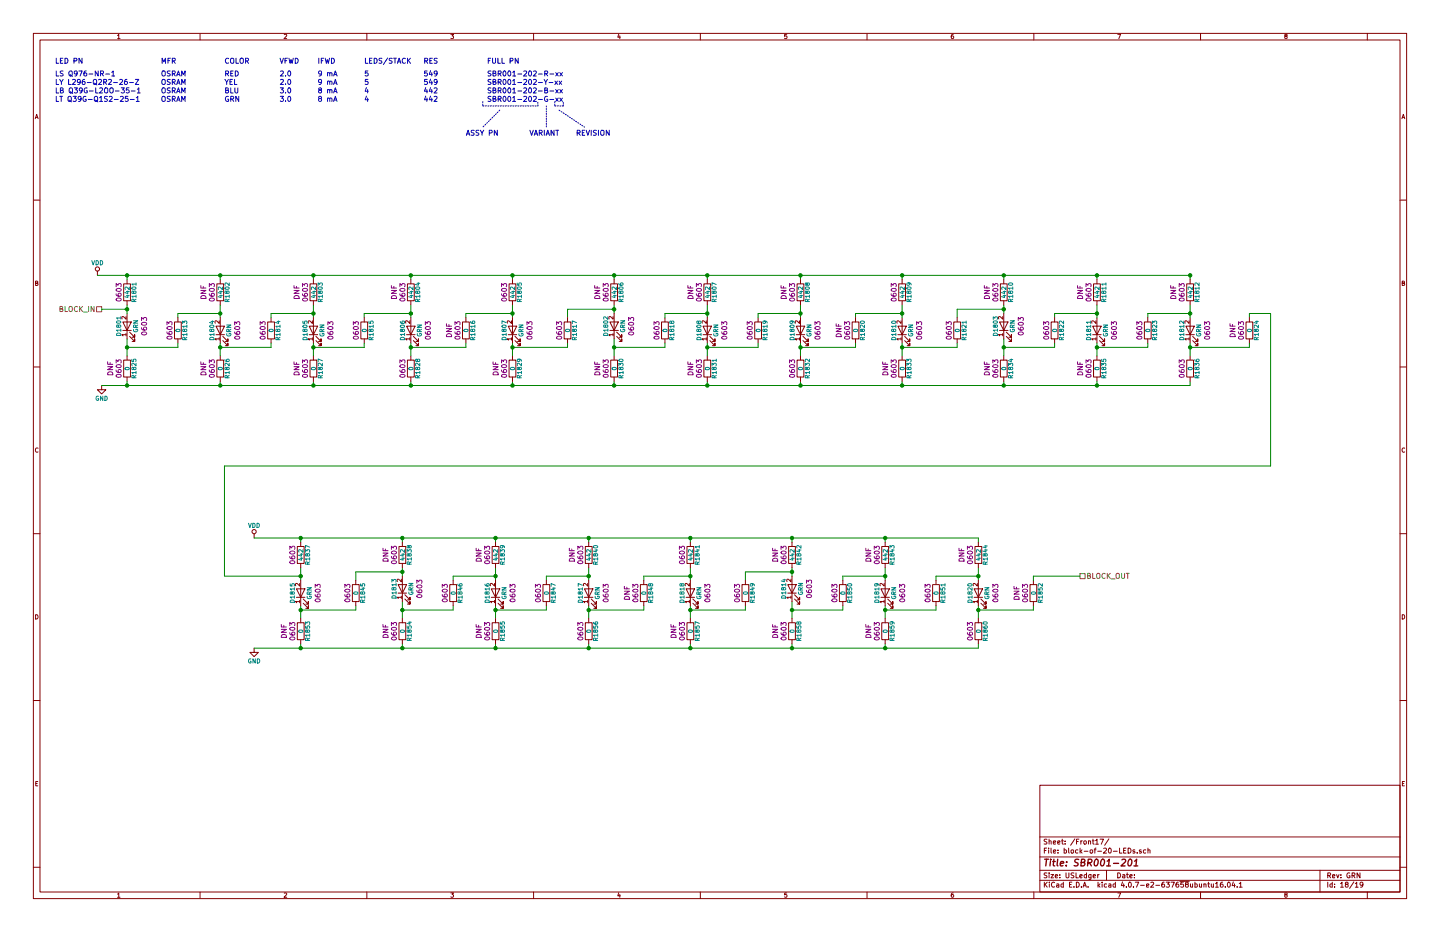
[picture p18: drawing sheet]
<svg xmlns="http://www.w3.org/2000/svg" width="432mm" height="279mm" viewBox="0 0 432 279" stroke-linecap="round" stroke-linejoin="round" font-family="sans-serif">
<g fill="none" stroke="#840000" stroke-width=".3">
<path d="M10 10h411.8v259.4h-411.8zM12 12h407.8v255.4h-407.8zM35.3 10.6l.3-.3v1.3M35.3 11.6h.7M60 10v2M85.2 10.4l.5-.1 .3 .3-.8 1h.8M110 10v2M135.2 10.3h.8l-.4 .5 .4 .2-.1 .5h-.7M160 10v2M185.5 10.2l-.3 1h.8M185.9 10.7v.9M210 10v2"/>
<path d="M235.9 10.3h-.6v.6l.6-.1 .1 .5-.3 .3-.4-.1M260 10v2M285.9 10.3l-.6 .3-.1 .7 .3 .3 .4-.1v-.7h-.4l-.3 .2M310 10v2M335.2 10.3h.8l-.5 1.3M360 10v2M385.5 10.8l-.3-.2 .3-.3h.4v.4a.5 .5 0 0 0-.5 .2 .5 .5 0 0 0 0 .6l.3 .1 .3-.3-.3-.5M410 10v2M10.6 35.6l.4-1.3 .4 1.3M10.7 35.2h.6M420.4 35.6l.4-1.3 .4 1.3M420.5 35.2h.6"/>
<path d="M10 60h2M419.8 60h2M10.7 84.9l.5-.1 .1-.4-.6-.1v1.3h.5l.2-.5-.3-.2M29.2 81.3v1.3M36.8 96.5h2.6l-1.3 2.6zM36.8 99.1h2.6M37.1 85.1h2v5.1h-2zM37.8 94.9v.8l-.9-.8-.4 .2 .1 .5M37.8 100v.7M38.1 83.8v1.3M38.1 90.2v1.2M38.1 94v7.6"/>
<path d="M38.9 99.6l1.5 1.5v-.8v.8h-.8M52.3 96.5h2.1v5.1h-2.1zM53.3 95.3v1.2M64.8 97.8h2.5l-1.3 2.5zM65 85.1h2.1v5.1h-2.1zM65.7 96.2v.8l-.9-.8-.3 .2 .1 .5M66 83.8v1.3M66 90.2v1.2M66 95.3v7.6M80.3 96.5h2v5.1h-2zM81.3 95.3v1.2M92.7 97.8h2.5l-1.2 2.5z"/>
<path d="M93 85.1h2v5.1h-2zM93.7 96.2v.8l-.9-.8-.4 .2 .1 .5M94 83.8v1.3M94 90.2v1.2M94 95.3v7.6M108.2 96.5h2v5.1h-2zM109.2 95.3v1.2M121.9 97.8h2.6l-1.3 2.5zM122.2 85.1h2v5.1h-2zM122.9 96.2v.8l-.9-.8-.4 .2 .1 .5M123.2 83.8v1.3M123.2 90.2v1.2"/>
<path d="M123.2 95.3v7.6M138.7 96.5h2v5.1h-2zM139.7 95.3v1.2M152.4 97.8h2.5l-1.2 2.5zM152.7 85.1h2v5.1h-2zM153.4 96.2v.8l-.9-.8-.4 .2 .1 .5M153.7 83.8v1.3M153.7 90.2v1.2M153.7 95.3v7.6M169.2 96.5h2v5.1h-2zM170.2 95.3v1.2M182.9 96.5h2.5l-1.3 2.6z"/>
<path d="M182.9 99.1h2.5M183.1 85.1h2.1v5.1h-2.1zM183.8 94.9v.8l-.9-.8-.3 .2 .1 .5M183.8 100v.7M184.1 83.8v1.3M184.1 90.2v1.2M184.1 94v7.6M184.9 99.6l1.5 1.5v-.8v.8h-.7M198.4 96.5h2v5.1h-2zM199.4 95.3v1.2M210.8 97.8h2.6l-1.3 2.5zM211.1 85.1h2v5.1h-2z"/>
<path d="M211.8 96.2v.8l-.9-.8-.4 .2 .1 .5M212.1 83.8v1.3M212.1 90.2v1.2M212.1 95.3v7.6M226.3 96.5h2v5.1h-2zM227.3 95.3v1.2M238.8 97.8h2.5l-1.3 2.5zM239 85.1h2v5.1h-2zM239.7 96.2v.8l-.9-.8-.3 .2 .1 .5M240 83.8v1.3M240 90.2v1.2M240 95.3v7.6"/>
<path d="M255.5 96.5h2.1v5.1h-2.1zM256.5 95.3v1.2M269.2 97.8h2.6l-1.3 2.5zM269.5 85.1h2v5.1h-2zM270.2 96.2v.8l-.9-.8-.4 .2 .1 .5M270.5 83.8v1.3M270.5 90.2v1.2M270.5 95.3v7.6M286 96.5h2v5.1h-2zM287 95.3v1.2M299.7 96.5h2.6l-1.3 2.6zM299.7 99.1h2.6"/>
<path d="M300 85.1h2v5.1h-2zM300.7 94.9v.8l-.9-.8-.4 .2 .1 .5M300.7 100v.7M301 83.8v1.3M301 90.2v1.2M301 94v7.6M301.8 99.6l1.5 1.5v-.8v.8h-.8M315.2 96.5h2v5.1h-2zM316.2 95.3v1.2M327.7 97.8h2.5l-1.3 2.5zM327.9 85.1h2v5.1h-2zM328.6 96.2v.8l-.9-.8-.3 .2 .1 .5"/>
<path d="M328.9 83.8v1.3M328.9 90.2v1.2M328.9 95.3v7.6M343.2 96.5h2v5.1h-2zM344.2 95.3v1.2M355.6 97.8h2.5l-1.2 2.5zM355.9 85.1h2v5.1h-2zM356.6 96.2v.8l-.9-.8-.4 .2 .1 .5M356.9 83.8v1.3M356.9 90.2v1.2M356.9 95.3v7.6M373.6 96.5h2.1v5.1h-2.1z"/>
<path d="M374.6 95.3v1.2M420.5 84.9l.5-.1 .1-.4-.6-.1v1.3h.5l.2-.5-.3-.2M10 110h2M30.5 115.6v1.2h1.2l-1.2 1.3-1.3-1.3h1.3M37.1 108h2v5h-2zM37.8 100.3h-1.3l.4 .4M38.1 106.7v1.3M38.1 113v1.3M38.9 100.8l1.5 1.6v-.8v.8h-.8M53.3 101.6v1.3M64.8 100.3h2.5M65 108h2.1v5h-2.1z"/>
<path d="M65.7 101.6h-1.2l.3 .4M65.7 101.2v.8M66 106.7v1.3M66 113v1.3M66.8 102.1l1.5 1.5v-.7v.7h-.7M66.8 100.8l1.5 1.6v-.8v.8h-.7M81.3 101.6v1.3M92.7 100.3h2.5M93 108h2v5h-2zM93.7 101.6h-1.3l.4 .4M93.7 101.2v.8M94 106.7v1.3"/>
<path d="M94 113v1.3M94.7 102.1l1.6 1.5v-.7v.7h-.8M94.7 100.8l1.6 1.6v-.8v.8h-.8M109.2 101.6v1.3M121.9 100.3h2.6M122.2 108h2v5h-2zM122.9 101.6h-1.3l.4 .4M122.9 101.2v.8M123.2 106.7v1.3M123.2 113v1.3M124 102.1l1.5 1.5v-.7v.7h-.8M124 100.8l1.5 1.6v-.8v.8h-.8"/>
<path d="M139.7 101.6v1.3M152.4 100.3h2.5M152.7 108h2v5h-2zM153.4 101.6h-1.3l.4 .4M153.4 101.2v.8M153.7 106.7v1.3M153.7 113v1.3M154.4 102.1l1.6 1.5v-.7v.7h-.8M154.4 100.8l1.6 1.6v-.8v.8h-.8M170.2 101.6v1.3M183.1 108h2.1v5h-2.1zM183.8 100.3h-1.2l.3 .4"/>
<path d="M184.1 106.7v1.3M184.1 113v1.3M184.9 100.8l1.5 1.6v-.8v.8h-.7M199.4 101.6v1.3M210.8 100.3h2.6M211.1 108h2v5h-2zM211.8 101.6h-1.3l.4 .4M211.8 101.2v.8M212.1 106.7v1.3M212.1 113v1.3M212.9 102.1l1.5 1.5v-.7v.7h-.8M212.9 100.8l1.5 1.6v-.8v.8h-.8"/>
<path d="M227.3 101.6v1.3M238.8 100.3h2.5M239 108h2v5h-2zM239.7 101.6h-1.2l.3 .4M239.7 101.2v.8M240 106.7v1.3M240 113v1.3M240.8 102.1l1.5 1.5v-.7v.7h-.7M240.8 100.8l1.5 1.6v-.8v.8h-.7M256.5 101.6v1.3M269.2 100.3h2.6M269.5 108h2v5h-2z"/>
<path d="M270.2 101.6h-1.3l.4 .4M270.2 101.2v.8M270.5 106.7v1.3M270.5 113v1.3M271.3 102.1l1.5 1.5v-.7v.7h-.8M271.3 100.8l1.5 1.6v-.8v.8h-.8M287 101.6v1.3M300 108h2v5h-2zM300.7 100.3h-1.3l.4 .4M301 106.7v1.3M301 113v1.3M301.8 100.8l1.5 1.6v-.8v.8h-.8"/>
<path d="M316.2 101.6v1.3M327.7 100.3h2.5M327.9 108h2v5h-2zM328.6 101.6h-1.2l.3 .4M328.6 101.2v.8M328.9 106.7v1.3M328.9 113v1.3M329.7 102.1l1.5 1.5v-.7v.7h-.7M329.7 100.8l1.5 1.6v-.8v.8h-.7M344.2 101.6v1.3M355.6 100.3h2.5M355.9 108h2v5h-2z"/>
<path d="M356.6 101.6h-1.3l.4 .4M356.6 101.2v.8M356.9 106.7v1.3M356.9 113v1.3M357.6 102.1l1.6 1.5v-.7v.7h-.8M357.6 100.8l1.6 1.6v-.8v.8h-.8M374.6 101.6v1.3M419.8 110h2M11.4 134.4a.58 .58 0 0 0-.8 .5 .58 .58 0 0 0 .8 .6M421.2 134.4a.58 .58 0 0 0-.8 .5 .58 .58 0 0 0 .8 .6M10 160h2M419.8 160h2"/>
<path d="M76.2 160v1.3M88.9 176.5h2.5l-1.2 2.6zM88.9 179.1h2.5M89.2 163.8h2v5.1h-2zM89.9 174.9v.8l-.9-.8-.4 .2 .1 .5M89.9 180v.7M90.2 162.6v1.2M90.2 168.9v1.3M90.2 174v7.6M90.9 179.6l1.6 1.5v-.8v.8h-.8M105.7 175.3h2v5h-2zM106.7 174v1.3"/>
<path d="M119.4 175.3h2.5l-1.3 2.5zM119.4 177.8h2.5M119.6 163.8h2.1v5.1h-2.1zM120.3 179.1h-1.2l.3 .3M120.3 173.6v.8l-.9-.8-.3 .3 .1 .4M120.3 178.7v.7M120.6 162.6v1.2M120.6 168.9v1.3M120.6 172.7v7.6M121.4 179.6l1.5 1.5v-.8v.8h-.7M121.4 178.3l1.5 1.5v-.7v.7h-.7M134.9 175.3h2v5h-2z"/>
<path d="M135.9 174v1.3M147.3 176.5h2.6l-1.3 2.6zM147.3 179.1h2.6M147.6 163.8h2v5.1h-2zM148.3 174.9v.8l-.9-.8-.4 .2 .1 .5M148.3 180v.7M148.6 162.6v1.2M148.6 168.9v1.3M148.6 174v7.6M149.4 179.6l1.5 1.5v-.8v.8h-.8M162.8 175.3h2v5h-2zM163.8 174v1.3"/>
<path d="M175.3 176.5h2.5l-1.3 2.6zM175.3 179.1h2.5M175.5 163.8h2v5.1h-2zM176.2 174.9v.8l-.9-.8-.3 .2 .1 .5M176.2 180v.7M176.5 162.6v1.2M176.5 168.9v1.3M176.5 174v7.6M177.3 179.6l1.5 1.5v-.8v.8h-.7M192 175.3h2.1v5h-2.1zM193 174v1.3M205.7 176.5h2.6l-1.3 2.6z"/>
<path d="M205.7 179.1h2.6M206 163.8h2v5.1h-2zM206.7 174.9v.8l-.9-.8-.4 .2 .1 .5M206.7 180v.7M207 162.6v1.2M207 168.9v1.3M207 174v7.6M207.8 179.6l1.5 1.5v-.8v.8h-.8M222.5 175.3h2v5h-2zM223.5 174v1.3M236.2 175.3h2.6l-1.3 2.5zM236.2 177.8h2.6"/>
<path d="M236.5 163.8h2v5.1h-2zM237.2 179.1h-1.3l.4 .3M237.2 173.6v.8l-.9-.8-.4 .3 .1 .4M237.2 178.7v.7M237.5 162.6v1.2M237.5 168.9v1.3M237.5 172.7v7.6M238.3 179.6l1.5 1.5v-.8v.8h-.8M238.3 178.3l1.5 1.5v-.7v.7h-.8M251.7 175.3h2v5h-2zM252.7 174v1.3M264.2 176.5h2.5l-1.3 2.6z"/>
<path d="M264.2 179.1h2.5M264.4 163.8h2v5.1h-2zM265.1 174.9v.8l-.9-.8-.3 .2 .1 .5M265.1 180v.7M265.4 162.6v1.2M265.4 168.9v1.3M265.4 174v7.6M266.2 179.6l1.5 1.5v-.8v.8h-.7M279.7 175.3h2v5h-2zM280.7 174v1.3M292.1 176.5h2.5l-1.2 2.6zM292.1 179.1h2.5"/>
<path d="M292.4 163.8h2v5.1h-2zM293.1 174.9v.8l-.9-.8-.4 .2 .1 .5M293.1 180v.7M293.4 162.6v1.2M293.4 168.9v1.3M293.4 174v7.6M294.1 179.6l1.6 1.5v-.8v.8h-.8M308.9 175.3h2v5h-2zM309.9 174v1.3M10.7 184.3a.65 .65 0 0 1 .7 .6 .65 .65 0 0 1-.7 .7zM76.2 194.3v1.3h1.3l-1.3 1.3-1.3-1.3h1.3M89.2 186.7h2v5.1h-2z"/>
<path d="M89.9 180.3h-1.3l.4 .4M90.2 185.4v1.3M90.2 191.8v1.2M90.9 180.8l1.6 1.6v-.8v.8h-.8M106.7 180.3v1.3M119.6 186.7h2.1v5.1h-2.1zM120.6 185.4v1.3M120.6 191.8v1.2M135.9 180.3v1.3M147.6 186.7h2v5.1h-2zM148.3 180.3h-1.3l.4 .4M148.6 185.4v1.3"/>
<path d="M148.6 191.8v1.2M149.4 180.8l1.5 1.6v-.8v.8h-.8M163.8 180.3v1.3M175.5 186.7h2v5.1h-2zM176.2 180.3h-1.2l.3 .4M176.5 185.4v1.3M176.5 191.8v1.2M177.3 180.8l1.5 1.6v-.8v.8h-.7M193 180.3v1.3M206 186.7h2v5.1h-2zM206.7 180.3h-1.3l.4 .4M207 185.4v1.3"/>
<path d="M207 191.8v1.2M207.8 180.8l1.5 1.6v-.8v.8h-.8M223.5 180.3v1.3M236.5 186.7h2v5.1h-2zM237.5 185.4v1.3M237.5 191.8v1.2M252.7 180.3v1.3M264.4 186.7h2v5.1h-2zM265.1 180.3h-1.2l.3 .4M265.4 185.4v1.3M265.4 191.8v1.2M266.2 180.8l1.5 1.6v-.8v.8h-.7"/>
<path d="M280.7 180.3v1.3M292.4 186.7h2v5.1h-2zM293.1 180.3h-1.3l.4 .4M293.4 185.4v1.3M293.4 191.8v1.2M294.1 180.8l1.6 1.6v-.8v.8h-.8M309.9 180.3v1.3M420.5 184.3a.65 .65 0 0 1 .7 .6 .65 .65 0 0 1-.7 .7zM10 210h2M419.8 210h2M10.7 234.9h.5M11.3 234.3h-.6v1.3h.6"/>
<path d="M311.8 235.4h108v32h-108zM420.5 234.9h.5M421.1 234.3h-.6v1.3h.6M10 260h2M311.8 256.9h108M311.8 250.9h108M313.2 255h.5M313.9 254.3h-.7v1.5M313.9 251.6l-.7 .1a.64 .64 0 0 0 .7 .8l-.1 .5h-.7M314.5 254.3v.1M314.5 254.8v1M314.6 252.2l.6-.1v1"/>
<path d="M314.6 251.6v1.5M315.2 254.3v1.2l.2 .3M315.8 252.6l.8-.2-.1-.3h-.4l-.3 .2 .1 .7h.6M315.9 255.3l.7-.2-.1-.3h-.4l-.2 .2 .1 .7h.5M317.1 252.6l.8-.2-.1-.3h-.4l-.3 .2 .1 .7h.6M317.2 255.6v.2M317.2 254.8v.2M318.3 252.1h.6M318.5 251.6v1.3l.4 .2M319.1 254.8h.4l.3 .2-.1 .7h-.6M319.1 254.3v1.5M319.4 252.9v.2"/>
<path d="M319.4 252.1v.2M320.4 254.3v1.2l.2 .3M321.2 254.9h.7l-.1 .8-.6-.1zM322.3 251.5l-1.3 1.9M322.8 252.3h.5M323.2 254.8h-.4l-.3 .2 .1 .6 .6 .1M323.5 251.6h-.7v1.5M323.9 254.3v1.5M324 255.2l.5 .6M324.1 252.1v1M324.5 254.8l-.6 .5M324.5 252.1l-.4 .2"/>
<path d="M325 252.2h.7l-.1 .8-.6-.1zM325.1 255.2h1.1M326.4 252.2l.6-.1v1M326.4 252.1v1M326.9 254.9h.7l-.1 .8-.6-.1zM327.5 252.1h.6M327.7 251.6v1.3l.4 .2M328.1 254.8h.6M328.5 252l.5-.4v1.5M328.5 253.1h.9M328.7 254.3l-.4 .2v1.3M329.2 255.2h1.1"/>
<path d="M329.9 251.6h1l-.7 1.5M330.9 254.4l.6-.1 .3 .4-.9 1.1h.9M332.5 254.4l.2-.1a.72 .72 0 0 1 .6 .7 .72 .72 0 0 1-.7 .7l-.2-.5zM332.5 251.5l-1.3 1.9M333.9 255.2h1.1M335.7 254.3v1.5h.7M336.9 255h.5M337.6 254.3h-.7v1.5h.7M338.3 254.3a.76 .76 0 0 1 .8 .7 .76 .76 0 0 1-.8 .8zM340.3 254.8h-.4l-.2 .2 .1 .2 .5 .1v.4h-.6M341 255.6v.2M342.2 254.8h-.3l-.3 .2 .1 .2 .5 .1v.4h-.6"/>
<path d="M343.6 254.8h-.5l-.3 .2 .1 .6 .7 .1M344.2 254.9l.6-.1 .1 1M344.2 254.3v1.5M419.8 260h2M35.3 268l.3-.3v1.3M35.3 269h.7M60 267.4v2M85.2 267.8l.5-.1 .3 .3-.8 1h.8M110 267.4v2M135.2 267.7h.8l-.4 .5 .4 .2-.1 .5h-.7M160 267.4v2M185.5 267.6l-.3 1h.8"/>
<path d="M185.9 268.1v.9M210 267.4v2M235.9 267.7h-.6v.6l.6-.1 .1 .5-.3 .3-.4-.1M260 267.4v2M285.9 267.7l-.6 .3-.1 .7 .3 .3 .4-.1v-.7h-.4l-.3 .2M310 267.4v2M311.8 263.9h108M311.8 260.9h108M313.2 264.5v1.5M313.4 265.1l.6 .9M313.9 261.7l-.7 .1a.64 .64 0 0 0 .7 .8l-.1 .5h-.7M314 264.5l-.8 .8"/>
<path d="M314.6 261.7v.1M314.6 262.2v1M314.7 264.5v.1M314.7 265v1M315.1 262.2h.8l-.8 1h.8M316.2 264.6a.67 .67 0 0 0-.9 .6 .67 .67 0 0 0 .9 .6M316.4 262.7l.7-.2v-.2l-.4-.1-.3 .2 .1 .7h.6M316.9 265h.5l.1 1M317.5 265.3l-.7 .3 .2 .4 .5-.1M317.8 263v.2M317.8 262.3v.1M318.8 265h-.4l-.3 .3 .1 .5 .6 .1"/>
<path d="M318.8 264.5v1.5M319.7 261.7v1.2l.2 .3 .6-.3v-1.2M320.7 265.2h.5M321.4 264.5h-.7v1.5h.7M322 261.7l-.8 .1a.64 .64 0 0 0 .7 .8v.5h-.7M322 265.8v.2M322.7 261.7v1.5h.7M322.8 264.5a.76 .76 0 0 1 .8 .7 .76 .76 0 0 1-.8 .8zM323.8 262.7l.7-.2v-.2l-.5-.1-.2 .2 .1 .7h.6M324.3 265.8v.2M324.8 266l.4-1.5 .6 1.5M324.9 265.5h.7"/>
<path d="M325.8 262.3l-.4-.1-.3 .3 .1 .5 .6 .1M325.8 261.7v1.5M326.3 265.8v.2M327.2 262.2l-.1 1.3-.6 .1M327.2 262.3l-.5-.1-.3 .3 .1 .5 .7 .1M327.8 262.7l.7-.2-.1-.2-.4-.1-.2 .2 .1 .7h.5M329.2 262.2v1M329.3 264.5v1.5M329.4 265.4l.4 .6M329.6 262.2l-.4 .3M329.8 265l-.5 .5M330.5 264.5v.1"/>
<path d="M330.5 265v1M331.8 260.9v3M331.8 265h-.4l-.3 .3 .1 .5 .6 .1M332.5 265h.6v1M333.1 265.3l-.7 .3 .2 .4 .5-.1M334.5 265h-.5l-.2 .3v.5l.7 .1M334.5 264.5v1.5M335.2 261.7a.76 .76 0 0 1 .8 .7 .76 .76 0 0 1-.8 .8zM335.2 267.7h.8l-.5 1.3M336.6 264.4l-.4 1.1h1M336.7 262.3h.5l.1 .9M337 265v1"/>
<path d="M337.3 262.5l-.7 .3 .2 .4 .5-.1M337.7 265.8v.2M337.8 262.2h.6M338 261.7v1.3l.4 .2M338.5 264.6l.2-.1a.72 .72 0 0 1 .6 .7 .72 .72 0 0 1-.7 .7l-.2-.5zM338.8 262.7l.7-.2-.1-.2-.4-.1-.2 .2 .1 .7h.5M339.9 265.8v.2M340.2 263v.2M340.2 262.3v.1M340.4 264.5h1.1l-.7 1.5M342 265.4h1.2M343.8 265.5l.7-.2-.1-.3h-.4l-.2 .2 .1 .7h.5"/>
<path d="M345.1 264.6l.6-.1 .2 .4-.9 1.1h.9M346.6 265.4h1.1M349.1 264.5l-.7 .3v.9l.2 .3 .5-.2v-.7l-.5-.1-.2 .3M349.7 264.5h.9l-.5 .5 .5 .2v.6h-.9M351.1 264.5h1l-.6 1.5M353.3 264.5l-.6 .3-.1 .9 .3 .3 .5-.2-.1-.7-.4-.1-.3 .3M353.8 264.2h2.8M354.8 264.5h-.7v.7l.7-.1v.7h-.7M355.8 265.1l-.3-.3 .3-.3 .5 .1v.4a.61 .61 0 0 0-.7 .2 .61 .61 0 0 0-.1 .6h.8v-.4l-.2-.3M357 265v.9l.6-.1M357.6 265v1M358.3 265h.4l.3 .3-.1 .6h-.6"/>
<path d="M358.3 264.5v1.5M359.7 265v.9l.6-.1M360 267.4v2M360.3 265v1M361 265.1l.6-.1v1M361 265v1M362.2 265h.5M362.4 264.5v1.3l.3 .2M363.2 265l.1 .9 .6-.1M363.9 265v1M364.5 264.9l.4-.4v1.5M364.5 266h.9"/>
<path d="M366.6 264.5l-.6 .3-.1 .9 .3 .3 .5-.2-.1-.7-.4-.1-.3 .3M367.4 265.8v.2M368.2 264.6l.2-.1a.72 .72 0 0 1 .5 .7 .72 .72 0 0 1-.6 .7l-.3-.5zM369.8 264.4l-.3 1.1h.9M370.2 265v1M371 265.8v.2M371.6 264.9l.4-.4v1.5M371.6 266h.9M385.5 268.2l-.3-.2 .3-.3h.4v.4a.5 .5 0 0 0-.5 .2 .5 .5 0 0 0 0 .6l.3 .1 .3-.3-.3-.5M395.8 260.9v6.5M398.1 262.5l.8-.1v-.6l-.8-.1v1.5M398.1 264.5v1.5"/>
<path d="M398.5 262.5l.5 .7M399.5 265h-.4l-.3 .3 .1 .5 .6 .1M399.5 264.5v1.5M399.6 262.7l.7-.2-.1-.2-.4-.1-.2 .2v.7h.6M400.2 265.8v.2M400.2 265v.2M400.8 262.2l.3 1 .4-1M402 264.9l.4-.4v1.5M402 266h.8M402.1 263v.2M402.1 262.3v.1M403.7 265.1l-.3-.3 .3-.3 .5 .1v.4a.61 .61 0 0 0-.6 .2 .61 .61 0 0 0-.1 .6h.7l.1-.4-.3-.3"/>
<path d="M404.7 261.7a.69 .69 0 0 0-.9 .7 .69 .69 0 0 0 1 .6v-.5h-.3M405.4 262.5l.7-.1 .1-.6-.8-.1v1.5M405.8 262.5l.5 .7M406 264.4l-1.3 1.9M406.4 264.9l.4-.4v1.5M406.4 266h.9M407.8 261.7v1.5l-.9-1.5v1.5M408.7 265.1l-.3 .3-.4-.1-.1-.7 .5-.1 .3 .2-.2 1.1-.5 .2M410 267.4v2"/>
<circle cx="29.2" cy="80.6" r=".63"/>
<circle cx="76.2" cy="159.4" r=".63"/>
</g>
<g fill="none" stroke="#840000" stroke-width=".41">
<path d="M313.3 257.6h1.1M313.8 257.6l-.2 2M315 258.3l-.2 1.3M315.1 257.6l-.1 .2M315.7 258.3h.7M316 257.6l-.2 1.7 .5 .3M317.2 257.6l-.2 1.7 .2 .3M318 258.9l.9-.2v-.4h-.8l-.2 1 .3 .3 .5-.1M319.7 259.4v.2M319.9 258.3l-.1 .2M323.5 257.7l-.8-.1-.3 .2v.5l.8 .4 .1 .5-.4 .4-.8-.1M324.2 258.5l.9-.1 .2-.2-.1-.5-.9-.1-.2 2 1-.2 .2-.5-.4-.4"/>
<path d="M326.2 258.6l1-.1 .3-.5-.2-.3-1-.1-.2 2M326.7 258.6l.6 1M328.4 257.8l.5-.2a1.2 1.2 0 0 1-.4 2l-.3-.2-.1-.6zM330.3 257.8l.5-.2a1.2 1.2 0 0 1-.4 2l-.3-.2-.1-.6zM331.8 259.6h1.2M332 258.2l.6-.6-.2 2M333.9 258.8h1.5M336.4 257.8l.8-.2 .3 .6-1.4 1.4h1.3M338.6 257.7l.4-.1a1.2 1.2 0 0 1-.4 2 1.27 1.27 0 0 1 0-1.9zM340 259.6h1.2M340.2 258.2l.6-.6-.2 2"/>
</g>
<g fill="none" stroke="#008484" stroke-width=".3">
<path d="M27.5 78.1l.4 1.3 .5-1.3M28.8 78.1a.64 .64 0 0 1 .7 .7 .64 .64 0 0 1-.7 .6zM30.1 78.1a.64 .64 0 0 1 .7 .7 .64 .64 0 0 1-.7 .6zM35.1 96.3a.69 .69 0 0 1 1.1 .3 .66 .66 0 0 1-.7 .3 .66 .66 0 0 1-.5-.5zM35.5 97.6l.6-.1v.6a.52 .52 0 0 1-.6-.1 .52 .52 0 0 1-.1-.5h-.3l-.1 .4 .2 .2 .3-.2M36.2 99h-1.2l.3 .3M36.2 95.3h-1.2l.3 .4M36.2 95v.7M36.2 98.6v.7M37.9 88.6h.9M37.9 87.4h.9M38.3 88.4v.8l-.9-.3"/>
<path d="M38.3 87.2v.8l-.9-.3M38.8 86.1v.7l-1-.7-.3 .2 .1 .5M39.6 86.2a.69 .69 0 0 1 1.2 .3 .66 .66 0 0 1-.7 .3 .66 .66 0 0 1-.5-.6zM40 96.2h1.3l-1.3 .7h1.3M40.1 87.5l.6-.2v.6a.52 .52 0 0 1-.6-.1 .52 .52 0 0 1-.2-.5h-.3l-.1 .4 .3 .3 .3-.3M40.1 98.8a.57 .57 0 0 0 .6 .7 .57 .57 0 0 0 .5-.8h-.5v.2M40.2 90.4l-.1-.6-.5-.1-.1 .7h1.3M40.7 98.1l-.1-.6h-.5l-.1 .6h1.3M40.8 88.8h-1.3l.4 .4M40.8 85.2h-1.3l.4 .3M40.8 89.7l-.6 .4M40.8 84.8v.7"/>
<path d="M40.8 88.5v.7M41.3 97.4l-.6 .4M52.8 98.9a.76 .76 0 0 1 1.2 .2 .66 .66 0 0 1-.7 .3 .66 .66 0 0 1-.5-.5zM54.8 97v-.8l.4 .5 .1-.4h.6v.7M55.3 98.9l.6-.2v.6a.52 .52 0 0 1-.6 0 .52 .52 0 0 1-.1-.6h-.3l-.1 .5 .2 .2 .3-.2M56 97.8h-1.2l.3 .4M56 97.5v.7M56 99.9v.7M62.9 97.6a.76 .76 0 0 1 1.3 .3 .66 .66 0 0 1-.7 .3 .66 .66 0 0 1-.6-.6zM63.3 96.4h.9M63.4 98.9l.6-.2v.6a.52 .52 0 0 1-.5 0 .52 .52 0 0 1-.2-.6h-.3l-.1 .5 .2 .2 .3-.2M63.7 96.2v.8l-.9-.3"/>
<path d="M64.2 99.9v.7M65.8 88.6h.9M65.8 87.4h.9M66.3 88.4v.8l-.9-.3M66.3 87.2v.8l-.9-.3M66.7 86.1v.7l-.9-.7-.4 .2 .1 .5M67.5 86.2a.76 .76 0 0 1 1.2 .3 .66 .66 0 0 1-.7 .3 .66 .66 0 0 1-.5-.6zM68 97.4h1.2l-1.2 .7h1.2M68 87.5l.6-.2v.6a.52 .52 0 0 1-.6-.1 .52 .52 0 0 1-.1-.5h-.3l-.1 .4 .2 .3 .3-.3M68.1 90.4l-.1-.6-.4-.1-.1 .7h1.2M68.6 99.4v-.6h-.5l-.1 .6h1.2M68.7 88.8h-1.2l.3 .4"/>
<path d="M68.7 84.8v.8l-.9-.8-.3 .2 .1 .5M68.7 89.7l-.6 .4M68.7 88.5v.7M69.2 98.7l-.6 .4M80.7 98.9a.76 .76 0 0 1 1.2 .2 .66 .66 0 0 1-.7 .3 .66 .66 0 0 1-.5-.5zM83.1 96.4h.9M83.2 98.9l.6-.2v.6a.52 .52 0 0 1-.5 0 .52 .52 0 0 1-.2-.6h-.3l-.1 .5 .2 .2 .3-.2M83.5 96.2v.8l-.9-.3M84 97.8h-1.3l.4 .4M84 97.5v.7M84 99.9v.7M90.8 96.3v.6l.6 .1v-.7h.6v.7"/>
<path d="M90.9 97.6a.76 .76 0 0 1 1.2 .3 .66 .66 0 0 1-.7 .3 .66 .66 0 0 1-.5-.6zM91.4 98.9l.6-.2v.6a.52 .52 0 0 1-.6 0 .52 .52 0 0 1-.2-.6h-.3l-.1 .5 .3 .2 .3-.2M92.1 99.9v.7M93.8 88.6h.8M93.8 87.4h.8M94.2 88.4v.8l-.9-.3M94.2 87.2v.8l-.9-.3M94.6 86.1v.7l-.9-.7-.3 .2 .1 .5M95.4 85.6v-.8l.5 .4 .1-.3h.5v.7M95.5 86.2a.76 .76 0 0 1 1.2 .3 .66 .66 0 0 1-.7 .3 .66 .66 0 0 1-.5-.6zM95.9 97.4h1.3l-1.3 .7h1.3M95.9 87.5l.6-.2v.6a.52 .52 0 0 1-.5-.1 .52 .52 0 0 1-.2-.5h-.3l-.1 .4 .2 .3 .3-.3"/>
<path d="M96.1 90.4l-.1-.6-.5-.1-.1 .7h1.3M96.6 99.4l-.1-.6h-.5l-.1 .6h1.3M96.7 88.8h-1.3l.4 .4M96.7 88.5v.7M96.7 89.7l-.6 .4M97.2 98.7l-.6 .4M108.7 98.9a.76 .76 0 0 1 1.2 .2 .66 .66 0 0 1-.7 .3 .66 .66 0 0 1-.5-.5zM110.6 96.3v.6l.6 .1v-.7h.6v.7M111.2 98.9l.6-.2v.6a.52 .52 0 0 1-.6 0 .52 .52 0 0 1-.2-.6h-.3l-.1 .5 .3 .2 .3-.2M111.9 97.8h-1.3l.4 .4M111.9 97.5v.7M111.9 99.9v.7"/>
<path d="M120 96.4l.3 .5 .8 .1 .2-.3-.1-.4-.6 .1-.1 .3 .3 .3M120.1 97.6a.76 .76 0 0 1 1.2 .3 .66 .66 0 0 1-.7 .3 .66 .66 0 0 1-.5-.6zM120.6 98.9l.6-.2v.6a.52 .52 0 0 1-.6 0 .52 .52 0 0 1-.2-.6h-.3l-.1 .5 .3 .2 .3-.2M121.3 99.9v.7M123 88.6h.9M123 87.4h.9M123.4 88.4v.8l-.9-.3M123.4 87.2v.8l-.9-.3M123.9 86.1v.7l-1-.7-.3 .2 .1 .5M124.7 86.2a.76 .76 0 0 1 1.2 .3 .66 .66 0 0 1-.7 .3 .66 .66 0 0 1-.5-.6zM125 84.9h.9M125.1 97.4h1.3l-1.3 .7h1.3"/>
<path d="M125.1 87.5l.7-.2v.6a.52 .52 0 0 1-.6-.1 .52 .52 0 0 1-.2-.5h-.3l-.1 .4 .2 .3 .3-.3M125.3 90.4l-.1-.6-.5-.1-.1 .7h1.3M125.5 84.8v.7l-1-.3M125.8 99.4l-.1-.6h-.5l-.1 .6h1.3M125.9 88.8h-1.3l.4 .4M125.9 88.5v.7M125.9 89.7l-.6 .4M126.4 98.7l-.6 .4M139.2 98.8a.69 .69 0 0 1 1.2 .3 .66 .66 0 0 1-.7 .3 .66 .66 0 0 1-.6-.5zM141.1 96.4l.3 .5 .7 .1 .3-.3-.1-.4-.6 .1-.1 .3 .2 .3M141.7 98.9l.6-.2v.6a.52 .52 0 0 1-.6 0 .52 .52 0 0 1-.2-.6h-.3l-.1 .5 .3 .2 .3-.2M142.4 97.8h-1.3l.4 .4"/>
<path d="M142.4 97.5v.7M142.4 99.9v.7M150.6 97.6a.69 .69 0 0 1 1.2 .3 .66 .66 0 0 1-.7 .3 .66 .66 0 0 1-.5-.6zM151.1 98.9l.6-.2v.6a.52 .52 0 0 1-.6 0 .52 .52 0 0 1-.2-.6h-.3l-.1 .5 .2 .2 .4-.2M151.8 96.7l-1.3-.5v.8M151.8 99.9v.7M153.5 88.6h.8M153.5 87.4h.8M153.9 88.4v.8l-.9-.3M153.9 87.2v.8l-.9-.3M154.3 86.1v.7l-.9-.7-.3 .2 .1 .5M155.1 84.9v.6h.6v-.6h.5v.6"/>
<path d="M155.2 86.2a.69 .69 0 0 1 1.2 .3 .66 .66 0 0 1-.7 .3 .66 .66 0 0 1-.6-.6zM155.6 97.4h1.3l-1.3 .7h1.3M155.6 87.5l.6-.2v.6a.52 .52 0 0 1-.5-.1 .52 .52 0 0 1-.2-.5h-.3l-.1 .4 .2 .3 .3-.3M155.8 90.4l-.1-.6-.5-.1-.1 .7h1.3M156.3 99.4l-.1-.6h-.5l-.1 .6h1.3M156.4 88.8h-1.3l.3 .4M156.4 89.7l-.6 .4M156.4 88.5v.7M156.9 98.7l-.6 .4M169.6 98.9a.76 .76 0 0 1 1.2 .2 .66 .66 0 0 1-.7 .3 .66 .66 0 0 1-.5-.5zM172.1 98.9l.6-.2v.6a.52 .52 0 0 1-.5 0 .52 .52 0 0 1-.2-.6h-.3l-.1 .5 .2 .2 .3-.2M172.9 97.8h-1.3l.4 .4"/>
<path d="M172.9 96.7l-1.3-.5v.8M172.9 97.5v.7M172.9 99.9v.7M181.1 96.4a.76 .76 0 0 1 1.2 .2 .66 .66 0 0 1-.7 .3 .66 .66 0 0 1-.5-.5zM181.5 97.6l.6-.1v.6a.52 .52 0 0 1-.5-.1 .52 .52 0 0 1-.2-.5h-.3l-.1 .4 .2 .2 .3-.2M182.3 99h-1.3l.4 .3M182.3 95v.8l-.9-.8-.4 .2 .1 .5M182.3 98.6v.7M183.9 88.6h.9M183.9 87.4h.9M184.4 88.4v.8l-.9-.3M184.4 87.2v.8l-.9-.3"/>
<path d="M184.8 86.1v.7l-.9-.7-.4 .2 .1 .5M185.6 84.9l.3 .6h.7l.2-.2-.1-.4h-.6v.4l.2 .2M185.6 86.2a.76 .76 0 0 1 1.2 .3 .66 .66 0 0 1-.7 .3 .66 .66 0 0 1-.5-.6zM186.1 96.2h1.3l-1.3 .7h1.3M186.1 87.5l.6-.2v.6a.52 .52 0 0 1-.6-.1 .52 .52 0 0 1-.1-.5h-.3l-.1 .4 .2 .3 .3-.3M186.1 98.8a.57 .57 0 0 0 .6 .7 .57 .57 0 0 0 .5-.8h-.4v.2M186.2 90.4v-.6l-.5-.1-.1 .7h1.2M186.7 98.1v-.6h-.5l-.1 .6h1.3M186.8 88.8h-1.2l.3 .4M186.8 88.5v.7M186.8 89.7l-.6 .4M187.4 97.4l-.7 .4"/>
<path d="M198.8 98.9a.76 .76 0 0 1 1.3 .2 .66 .66 0 0 1-.7 .3 .66 .66 0 0 1-.6-.5zM201.3 98.9l.7-.2v.6a.52 .52 0 0 1-.6 0 .52 .52 0 0 1-.2-.6h-.3l-.1 .5 .2 .2 .3-.2M201.3 96.5l.7-.2v.6a.52 .52 0 0 1-.6-.1 .52 .52 0 0 1-.2-.5h-.3l-.1 .4 .2 .3 .3-.3M202.1 97.8h-1.3l.4 .4M202.1 97.5v.7M202.1 99.9v.7M209 97.6a.76 .76 0 0 1 1.2 .3 .66 .66 0 0 1-.7 .3 .66 .66 0 0 1-.5-.6zM209.5 98.9l.6-.2v.6a.52 .52 0 0 1-.6 0 .52 .52 0 0 1-.2-.6h-.3l-.1 .5 .3 .2 .3-.2M209.5 96.5l.6-.2v.6a.52 .52 0 0 1-.6-.1 .52 .52 0 0 1-.2-.5h-.3l-.1 .4 .3 .3 .3-.3M210.2 99.9v.7M211.9 88.6h.9M211.9 87.4h.9"/>
<path d="M212.3 88.4v.8l-.9-.3M212.3 87.2v.8l-.9-.3M212.8 86.1v.7l-1-.7-.3 .2 .1 .5M213.6 86.2a.76 .76 0 0 1 1.2 .3 .66 .66 0 0 1-.7 .3 .66 .66 0 0 1-.5-.6zM214 97.4h1.3l-1.3 .7h1.3M214 87.5l.7-.2v.6a.52 .52 0 0 1-.6-.1 .52 .52 0 0 1-.2-.5h-.3l-.1 .4 .2 .3 .3-.3M214.2 90.4l-.1-.6-.5-.1-.1 .7h1.3M214.7 99.4l-.1-.6h-.5l-.1 .6h1.3M214.8 88.8h-1.3l.4 .4M214.8 85.3l-1.3-.5v.8M214.8 89.7l-.6 .4M214.8 88.5v.7"/>
<path d="M215.3 98.7l-.6 .4M226.8 98.9a.76 .76 0 0 1 1.2 .2 .66 .66 0 0 1-.7 .3 .66 .66 0 0 1-.5-.5zM229.3 98.9l.6-.2v.6a.52 .52 0 0 1-.6 0 .52 .52 0 0 1-.1-.6h-.3l-.1 .5 .2 .2 .3-.2M229.3 96.2l.2 .3v.4h-.6l-.1-.4 .2-.3 .7 .1 .3 .6M230 97.8h-1.2l.3 .4M230 97.5v.7M230 99.9v.7M236.9 97.6a.76 .76 0 0 1 1.3 .3 .66 .66 0 0 1-.7 .3 .66 .66 0 0 1-.6-.6zM237.4 98.9l.6-.2v.6a.52 .52 0 0 1-.5 0 .52 .52 0 0 1-.2-.6h-.3l-.1 .5 .2 .2 .3-.2M237.4 96.2l.3 .3-.1 .4h-.6l-.1-.4 .2-.3 .7 .1 .4 .6M238.2 99.9v.7M239.8 88.6h.9"/>
<path d="M239.8 87.4h.9M240.3 88.4v.8l-1-.3M240.3 87.2v.8l-1-.3M240.7 86.1v.7l-.9-.7-.4 .2 .1 .5M241.5 86.2a.76 .76 0 0 1 1.2 .3 .66 .66 0 0 1-.7 .3 .66 .66 0 0 1-.5-.6zM242 97.4h1.2l-1.2 .7h1.2M242 87.5l.6-.2v.6a.52 .52 0 0 1-.6-.1 .52 .52 0 0 1-.1-.5h-.3l-.1 .4 .2 .3 .3-.3M242 85l.6-.1v.6a.52 .52 0 0 1-.6-.1 .52 .52 0 0 1-.1-.5h-.3l-.1 .4 .2 .2 .3-.2M242.1 90.4l-.1-.6-.4-.1-.1 .7h1.2M242.6 99.4l-.1-.6h-.4l-.1 .6h1.2M242.7 88.8h-1.2l.3 .4M242.7 88.5v.7"/>
<path d="M242.7 89.7l-.6 .4M243.2 98.7l-.6 .4M256 98.9a.76 .76 0 0 1 1.2 .2 .66 .66 0 0 1-.7 .3 .66 .66 0 0 1-.5-.5zM258 96.4a.76 .76 0 0 1 1.2 .3 .66 .66 0 0 1-.7 .3 .66 .66 0 0 1-.5-.6zM258.5 98.9l.6-.2v.6a.52 .52 0 0 1-.6 0 .52 .52 0 0 1-.1-.6h-.3l-.1 .5 .2 .2 .3-.2M259.2 97.5v.7l-.9-.7-.3 .2 .1 .5M259.2 99.9v.7M267.4 96.4a.76 .76 0 0 1 1.2 .3 .66 .66 0 0 1-.7 .3 .66 .66 0 0 1-.5-.6zM267.9 98.9l.6-.2v.6a.52 .52 0 0 1-.6 0 .52 .52 0 0 1-.1-.6h-.3l-.1 .5 .2 .2 .3-.2M268.6 97.8h-1.2l.3 .4M268.6 97.5v.7M268.6 99.9v.7"/>
<path d="M270.3 88.6h.9M270.3 87.4h.9M270.7 88.4v.8l-.9-.3M270.7 87.2v.8l-.9-.3M271.2 86.1v.7l-.9-.7-.4 .2 .1 .5M272 86.2a.76 .76 0 0 1 1.2 .3 .66 .66 0 0 1-.7 .3 .66 .66 0 0 1-.5-.6zM272.4 97.4h1.3l-1.3 .7h1.3M272.5 87.5l.6-.2v.6a.52 .52 0 0 1-.6-.1 .52 .52 0 0 1-.2-.5h-.3l-.1 .4 .3 .3 .3-.3M272.5 84.8l.2 .2-.1 .4-.6 .1-.1-.5 .3-.2 .7 .1 .3 .5M272.6 90.4l-.1-.6-.5-.1-.1 .7h1.3M273.1 99.4l-.1-.6h-.5l-.1 .6h1.3M273.2 88.8h-1.3l.4 .4"/>
<path d="M273.2 89.7l-.6 .4M273.2 88.5v.7M273.7 98.7l-.6 .4M286.5 98.9a.76 .76 0 0 1 1.2 .2 .66 .66 0 0 1-.7 .3 .66 .66 0 0 1-.5-.5zM289 98.9l.6-.2v.6a.52 .52 0 0 1-.6 0 .52 .52 0 0 1-.2-.6h-.3l-.1 .5 .3 .2 .3-.2M289.7 97.5v.7l-.9-.7-.4 .2 .1 .5M289.7 96.6h-1.3l.4 .4M289.7 96.2v.8M289.7 99.9v.7M297.8 95.8v-.8l.5 .4 .1-.4h.6v.8M297.9 96.4a.76 .76 0 0 1 1.2 .2 .66 .66 0 0 1-.7 .3 .66 .66 0 0 1-.5-.5zM298.4 97.6l.6-.1v.6a.52 .52 0 0 1-.6-.1 .52 .52 0 0 1-.2-.5h-.3l-.1 .4 .3 .2 .3-.2"/>
<path d="M299.1 99h-1.3l.4 .3M299.1 98.6v.7M300.8 88.6h.9M300.8 87.4h.9M301.2 88.4v.8l-.9-.3M301.2 87.2v.8l-.9-.3M301.7 86.1v.7l-1-.7-.3 .2 .1 .5M302.5 85a.76 .76 0 0 1 1.2 .2 .66 .66 0 0 1-.7 .3 .66 .66 0 0 1-.5-.5zM302.9 96.2h1.3l-1.3 .7h1.3M302.9 87.5l.7-.2v.6a.52 .52 0 0 1-.6-.1 .52 .52 0 0 1-.2-.5h-.3l-.1 .4 .2 .3 .3-.3M303 98.8a.57 .57 0 0 0 .6 .7 .57 .57 0 0 0 .5-.8h-.5v.2M303.1 90.4l-.1-.6-.5-.1-.1 .7h1.3"/>
<path d="M303.6 98.1l-.1-.6h-.5l-.1 .6h1.3M303.7 88.8h-1.3l.4 .4M303.7 86.4h-1.3l.4 .3M303.7 89.7l-.6 .4M303.7 86v.7M303.7 88.5v.7M304.2 97.4l-.6 .4M315.7 98.9a.76 .76 0 0 1 1.2 .2 .66 .66 0 0 1-.7 .3 .66 .66 0 0 1-.5-.5zM318.2 98.9l.6-.2v.6a.52 .52 0 0 1-.6 0 .52 .52 0 0 1-.1-.6h-.3l-.1 .5 .2 .2 .3-.2M318.9 97.5v.7l-.9-.7-.3 .2 .1 .5M318.9 96.2v.8l-.9-.8-.3 .3 .1 .5M318.9 99.9v.7"/>
<path d="M326.3 98.9l.6-.2v.6a.52 .52 0 0 1-.5 0 .52 .52 0 0 1-.2-.6h-.3l-.1 .5 .2 .2 .3-.2M327.1 97.8h-1.3l.3 .4M327.1 96.6h-1.3l.3 .4M327.1 96.2v.8M327.1 97.5v.7M327.1 99.9v.7M328.7 88.6h.9M328.7 87.4h.9M329.2 88.4v.8l-1-.3M329.2 87.2v.8l-1-.3M329.6 86.1v.7l-.9-.7-.4 .2 .1 .5M330.9 97.4h1.2l-1.2 .7h1.2"/>
<path d="M330.9 87.5l.6-.2v.6a.52 .52 0 0 1-.6-.1 .52 .52 0 0 1-.1-.5h-.3l-.1 .4 .2 .3 .3-.3M331 90.4l-.1-.6-.4-.1-.1 .7h1.2M331.5 99.4l-.1-.6h-.4l-.1 .6h1.2M331.6 88.8h-1.2l.3 .4M331.6 86.4h-1.2l.3 .3M331.6 85.2h-1.2l.3 .3M331.6 89.7l-.6 .4M331.6 84.8v.7M331.6 86v.7M331.6 88.5v.7M332.1 98.7l-.6 .4M343.7 98.8a.69 .69 0 0 1 1.1 .3 .66 .66 0 0 1-.7 .3 .66 .66 0 0 1-.5-.5z"/>
<path d="M345.6 97v-.8l.5 .5 .1-.4h.5v.7M346.1 98.9l.6-.2v.6a.52 .52 0 0 1-.5 0 .52 .52 0 0 1-.2-.6h-.3l-.1 .5 .2 .2 .3-.2M346.9 97.5v.7l-1-.7-.3 .2 .1 .5M346.9 99.9v.7M354.3 98.9l.6-.2v.6a.52 .52 0 0 1-.6 0 .52 .52 0 0 1-.2-.6h-.3l-.1 .5 .2 .2 .4-.2M355 97.8h-1.3l.4 .4M355 96.2v.8l-.9-.8-.4 .3 .1 .5M355 97.5v.7M355 99.9v.7M356.7 88.6h.8M356.7 87.4h.8M357.1 88.4v.8l-.9-.3"/>
<path d="M357.1 87.2v.8l-.9-.3M357.5 86.1v.7l-.9-.7-.3 .2 .1 .5M358.8 97.4h1.3l-1.3 .7h1.3M358.8 87.5l.6-.2v.6a.52 .52 0 0 1-.5-.1 .52 .52 0 0 1-.2-.5h-.3l-.1 .4 .2 .3 .3-.3M359 90.4l-.1-.6-.5-.1-.1 .7h1.3M359.5 99.4l-.1-.6h-.5l-.1 .6h1.3M359.6 88.8h-1.3l.3 .4M359.6 86.4h-1.3l.3 .3M359.6 84.8v.8l-1-.8-.3 .2 .1 .5M359.6 86v.7M359.6 88.5v.7M359.6 89.7l-.6 .4"/>
<path d="M360.1 98.7l-.6 .4M374.1 98.9a.76 .76 0 0 1 1.2 .2 .66 .66 0 0 1-.7 .3 .66 .66 0 0 1-.5-.5zM376.5 96.4h.8M376.6 98.9l.6-.2v.6a.52 .52 0 0 1-.6 0 .52 .52 0 0 1-.1-.6h-.3l-.1 .5 .2 .2 .3-.2M376.9 96.2v.8l-.9-.3M377.3 97.5v.7l-.9-.7-.3 .2 .1 .5M377.3 99.9v.7M29.5 118.8a.57 .57 0 0 0-.7 .6 .57 .57 0 0 0 .8 .5v-.4h-.3M30.8 118.8v1.2l-.7-1.2v1.2M31.4 118.8a.64 .64 0 0 1 .8 .6 .64 .64 0 0 1-.8 .6zM35 100.1a.69 .69 0 0 1 .8-.2 .69 .69 0 0 1 .4 .7h-1.2zM37.6 110.3a.69 .69 0 0 1 1.2 .3 .66 .66 0 0 1-.7 .3 .66 .66 0 0 1-.6-.6z"/>
<path d="M39.5 107.7v.6l.6 .1v-.7h.6v.7M40.1 110.3l.6-.1v.6a.52 .52 0 0 1-.6-.1 .52 .52 0 0 1-.2-.5h-.3l-.1 .4 .3 .2 .3-.2M40.2 113.3l-.1-.7h-.5l-.1 .7h1.3M40.8 111.7h-1.3l.4 .3M40.8 108.9v.8l-.9-.8-.4 .2 .1 .5M40.8 111.3v.7M40.8 112.5l-.6 .5M55.4 101.8l-.1-.6h-.4l-.1 .6h1.2M56 100.3h-1.2l.3 .3M56 101.1l-.6 .4M62.9 101.3a.69 .69 0 0 1 .8-.1 .69 .69 0 0 1 .5 .6h-1.3zM64.2 100.3h-1.3l.3 .3"/>
<path d="M65.5 110.3a.76 .76 0 0 1 1.2 .3 .66 .66 0 0 1-.7 .3 .66 .66 0 0 1-.5-.6zM67.5 107.8l.3 .5 .7 .1 .2-.2-.1-.5-.6 .1-.1 .4 .3 .2M68 110.3l.6-.1v.6a.52 .52 0 0 1-.6-.1 .52 .52 0 0 1-.1-.5h-.3l-.1 .4 .2 .2 .3-.2M68 100a.57 .57 0 0 0 .6 .7 .57 .57 0 0 0 .5-.7h-.4v.2M68.1 113.3l-.1-.7h-.4l-.1 .7h1.2M68.7 111.7h-1.2l.3 .3M68.7 108.9v.8l-.9-.8-.3 .2 .1 .5M68.7 111.3v.7M68.7 112.5l-.6 .5M83.4 101.8l-.1-.6h-.5l-.1 .6h1.3M84 100.3h-1.3l.4 .3M84 101.1l-.6 .4"/>
<path d="M90.9 101.3a.69 .69 0 0 1 .8-.1 .69 .69 0 0 1 .4 .6h-1.3zM92.1 100.3h-1.3l.4 .3M93.5 110.3a.69 .69 0 0 1 1.1 .3 .66 .66 0 0 1-.7 .3 .66 .66 0 0 1-.5-.6zM95.9 110.3l.6-.1v.6a.52 .52 0 0 1-.5-.1 .52 .52 0 0 1-.2-.5h-.3l-.1 .4 .2 .2 .3-.2M96 100a.57 .57 0 0 0 .5 .7 .57 .57 0 0 0 .6-.7h-.5v.2M96.1 113.3l-.1-.7h-.5l-.1 .7h1.3M96.7 111.7h-1.3l.4 .3M96.7 108.9v.8l-.9-.8-.4 .2 .1 .5M96.7 108.2l-1.3-.6v.9M96.7 112.5l-.6 .5M96.7 111.3v.7M111.3 101.8l-.1-.6h-.5l-.1 .6h1.3"/>
<path d="M111.9 100.3h-1.3l.4 .3M111.9 101.1l-.6 .4M120.1 101.3a.69 .69 0 0 1 .8-.1 .69 .69 0 0 1 .4 .6h-1.3zM121.3 100.3h-1.3l.4 .3M122.7 110.3a.69 .69 0 0 1 1.2 .3 .66 .66 0 0 1-.7 .3 .66 .66 0 0 1-.6-.6zM125.1 110.3l.7-.1v.6a.52 .52 0 0 1-.6-.1 .52 .52 0 0 1-.2-.5h-.3l-.1 .4 .2 .2 .3-.2M125.1 107.9l.7-.2v.6a.52 .52 0 0 1-.6 0 .52 .52 0 0 1-.2-.6h-.3l-.1 .5 .2 .2 .3-.2M125.2 100a.57 .57 0 0 0 .6 .7 .57 .57 0 0 0 .5-.7h-.5v.2M125.3 113.3l-.1-.7h-.5l-.1 .7h1.3M125.9 111.7h-1.3l.4 .3M125.9 108.9v.8l-.9-.8-.4 .2 .1 .5M125.9 112.5l-.6 .5"/>
<path d="M125.9 111.3v.7M141.8 101.8l-.1-.6h-.5l-.1 .6h1.3M142.4 100.3h-1.3l.4 .3M142.4 101.1l-.6 .4M150.7 101.2a.67 .67 0 0 1 .8-.1 .67 .67 0 0 1 .3 .7h-1.3zM151.8 100.3h-1.3l.4 .3M153.1 110.3a.76 .76 0 0 1 1.2 .3 .66 .66 0 0 1-.7 .3 .66 .66 0 0 1-.5-.6zM155.6 110.3l.6-.1v.6a.52 .52 0 0 1-.5-.1 .52 .52 0 0 1-.2-.5h-.3l-.1 .4 .2 .2 .3-.2M155.6 107.7l.3 .2-.1 .4h-.6l-.1-.4 .2-.2h.8l.3 .6M155.7 100a.57 .57 0 0 0 .5 .7 .57 .57 0 0 0 .5-.7h-.4v.2M155.8 113.3l-.1-.7h-.5l-.1 .7h1.3M156.4 111.7h-1.3l.3 .3"/>
<path d="M156.4 108.9v.8l-1-.8-.3 .2 .1 .5M156.4 111.3v.7M156.4 112.5l-.6 .5M172.3 101.8l-.1-.6h-.5l-.1 .6h1.3M172.9 100.3h-1.3l.4 .3M172.9 101.1l-.6 .4M181.1 100.1a.69 .69 0 0 1 .7-.2 .69 .69 0 0 1 .5 .7h-1.3zM183.6 110.3a.76 .76 0 0 1 1.2 .3 .66 .66 0 0 1-.7 .3 .66 .66 0 0 1-.5-.6zM185.6 109.7v-.8l.5 .4 .1-.4h.5v.8M185.6 107.8a.76 .76 0 0 1 1.2 .3 .66 .66 0 0 1-.7 .3 .66 .66 0 0 1-.5-.6zM186.1 110.3l.6-.1v.6a.52 .52 0 0 1-.6-.1 .52 .52 0 0 1-.1-.5h-.3l-.1 .4 .2 .2 .3-.2M186.2 113.3v-.7h-.5l-.1 .7h1.2"/>
<path d="M186.8 111.7h-1.2l.3 .3M186.8 112.5l-.6 .5M186.8 111.3v.7M201.5 101.8l-.1-.6h-.5l-.1 .6h1.3M202.1 100.3h-1.3l.4 .3M202.1 101.1l-.6 .4M209.1 101.2a.67 .67 0 0 1 .8-.1 .67 .67 0 0 1 .3 .7h-1.3zM210.2 100.3h-1.3l.4 .3M211.6 110.3a.69 .69 0 0 1 1.2 .3 .66 .66 0 0 1-.7 .3 .66 .66 0 0 1-.6-.6zM213.5 109.7v-.8l.5 .4 .1-.4h.6v.8M214 110.3l.7-.1v.6a.52 .52 0 0 1-.6-.1 .52 .52 0 0 1-.2-.5h-.3l-.1 .4 .2 .2 .3-.2M214.1 100a.57 .57 0 0 0 .6 .7 .57 .57 0 0 0 .5-.7h-.5v.2"/>
<path d="M214.2 113.3l-.1-.7h-.5l-.1 .7h1.3M214.8 111.7h-1.3l.4 .3M214.8 108h-1.3l.4 .4M214.8 107.7v.7M214.8 111.3v.7M214.8 112.5l-.6 .5M229.4 101.8l-.1-.6h-.4l-.1 .6h1.2M230 100.3h-1.2l.3 .3M230 101.1l-.6 .4M236.9 101.3a.69 .69 0 0 1 .8-.1 .69 .69 0 0 1 .5 .6h-1.3zM238.2 100.3h-1.3l.3 .3M239.5 110.3a.76 .76 0 0 1 1.2 .3 .66 .66 0 0 1-.7 .3 .66 .66 0 0 1-.5-.6z"/>
<path d="M241.5 109.7v-.8l.4 .4 .1-.4h.6v.8M242 110.3l.6-.1v.6a.52 .52 0 0 1-.6-.1 .52 .52 0 0 1-.1-.5h-.3l-.1 .4 .2 .2 .3-.2M242 100a.57 .57 0 0 0 .6 .7 .57 .57 0 0 0 .5-.7h-.4v.2M242.1 113.3l-.1-.7h-.4l-.1 .7h1.2M242.7 111.7h-1.2l.3 .3M242.7 107.7v.8l-.9-.8-.3 .2 .1 .5M242.7 112.5l-.6 .5M242.7 111.3v.7M258.6 101.8l-.1-.6h-.4l-.1 .6h1.2M259.2 100.3h-1.2l.3 .3M259.2 101.1l-.6 .4M267.4 101.3a.69 .69 0 0 1 .8-.1 .69 .69 0 0 1 .4 .6h-1.2z"/>
<path d="M268.6 100.3h-1.2l.3 .3M270 110.3a.76 .76 0 0 1 1.2 .3 .66 .66 0 0 1-.7 .3 .66 .66 0 0 1-.5-.6zM271.9 109.7v-.8l.5 .4 .1-.4h.6v.8M271.9 108.5v-.8l.5 .4 .1-.4h.6v.8M272.5 110.3l.6-.1v.6a.52 .52 0 0 1-.6-.1 .52 .52 0 0 1-.2-.5h-.3l-.1 .4 .3 .2 .3-.2M272.5 100a.57 .57 0 0 0 .6 .7 .57 .57 0 0 0 .5-.7h-.4v.2M272.6 113.3l-.1-.7h-.5l-.1 .7h1.3M273.2 111.7h-1.3l.4 .3M273.2 111.3v.7M273.2 112.5l-.6 .5M289.1 101.8l-.1-.6h-.5l-.1 .6h1.3M289.7 100.3h-1.3l.4 .3"/>
<path d="M289.7 101.1l-.6 .4M297.9 100.1a.69 .69 0 0 1 .8-.2 .69 .69 0 0 1 .4 .7h-1.3zM300.4 110.3a.76 .76 0 0 1 1.3 .3 .66 .66 0 0 1-.7 .3 .66 .66 0 0 1-.6-.6zM302.4 109.7v-.8l.5 .4 .1-.4h.6v.8M302.8 107.8h.9M302.9 110.3l.7-.1v.6a.52 .52 0 0 1-.6-.1 .52 .52 0 0 1-.2-.5h-.3l-.1 .4 .2 .2 .3-.2M303.1 113.3l-.1-.7h-.5l-.1 .7h1.3M303.3 107.6v.8l-1-.3M303.7 111.7h-1.3l.4 .3M303.7 111.3v.7M303.7 112.5l-.6 .5M318.3 101.8l-.1-.6h-.4l-.1 .6h1.2"/>
<path d="M318.9 100.3h-1.2l.3 .3M318.9 101.1l-.6 .4M325.8 101.3a.69 .69 0 0 1 .8-.1 .69 .69 0 0 1 .5 .6h-1.3zM327.1 100.3h-1.3l.3 .3M328.4 110.3a.76 .76 0 0 1 1.2 .3 .66 .66 0 0 1-.7 .3 .66 .66 0 0 1-.5-.6zM330.4 109.7v-.8l.4 .4 .1-.4h.6v.8M330.4 107.7v.6l.5 .1v-.7h.6v.7M330.9 110.3l.6-.1v.6a.52 .52 0 0 1-.6-.1 .52 .52 0 0 1-.1-.5h-.3l-.1 .4 .2 .2 .3-.2M330.9 100a.57 .57 0 0 0 .6 .7 .57 .57 0 0 0 .5-.7h-.4v.2M331 113.3l-.1-.7h-.4l-.1 .7h1.2M331.6 111.7h-1.2l.3 .3M331.6 111.3v.7"/>
<path d="M331.6 112.5l-.6 .5M346.3 101.8l-.1-.6h-.5l-.1 .6h1.3M346.9 100.3h-1.3l.3 .3M346.9 101.1l-.6 .4M353.8 101.3a.69 .69 0 0 1 .8-.1 .69 .69 0 0 1 .4 .6h-1.3zM355 100.3h-1.3l.4 .3M356.3 110.3a.76 .76 0 0 1 1.2 .3 .66 .66 0 0 1-.7 .3 .66 .66 0 0 1-.5-.6zM358.3 109.7v-.8l.5 .4 .1-.4h.5v.8M358.3 107.8l.3 .5 .7 .1 .3-.2-.2-.5-.6 .1v.4l.2 .2M358.8 110.3l.6-.1v.6a.52 .52 0 0 1-.5-.1 .52 .52 0 0 1-.2-.5h-.3l-.1 .4 .2 .2 .3-.2M358.9 100a.57 .57 0 0 0 .5 .7 .57 .57 0 0 0 .5-.7h-.4v.2M359 113.3l-.1-.7h-.5l-.1 .7h1.3"/>
<path d="M359.6 111.7h-1.3l.3 .3M359.6 112.5l-.6 .5M359.6 111.3v.7M376.7 101.8v-.6h-.5l-.1 .6h1.2M377.3 100.3h-1.2l.3 .3M377.3 101.1l-.6 .4M74.5 156.9l.4 1.2 .5-1.2M75.8 156.9a.64 .64 0 0 1 .7 .6 .64 .64 0 0 1-.7 .6zM77.1 156.9a.64 .64 0 0 1 .7 .6 .64 .64 0 0 1-.7 .6zM87 175v.6l.6 .1v-.7h.6v.7M87.6 177.6l.6-.1v.6a.52 .52 0 0 1-.6-.1 .52 .52 0 0 1-.2-.5h-.3l-.1 .4 .2 .2 .4-.2M88.3 179h-1.3l.4 .3"/>
<path d="M88.3 176.6h-1.3l.4 .3M88.3 176.2v.7M88.3 178.6v.7M90 167.4h.8M90 166.1h.8M90.4 167.2v.7l-.9-.2M90.4 166v.7l-.9-.3M90.8 164.8v.8l-.9-.8-.3 .2 .1 .5M91.6 165.6v-.8l.5 .4 .1-.4h.5v.8M92.1 176.2h1.3l-1.3 .7h1.3M92.1 166.2l.6-.2v.6a.52 .52 0 0 1-.5 0 .52 .52 0 0 1-.2-.6h-.3l-.1 .5 .2 .2 .3-.2M92.2 178.8a.57 .57 0 0 0 .5 .7 .57 .57 0 0 0 .5-.8h-.4v.2"/>
<path d="M92.3 169.1l-.1-.6h-.5l-.1 .6h1.3M92.8 178.2l-.1-.7h-.5l-.1 .7h1.3M92.9 167.6h-1.3l.3 .3M92.9 164l-1.3-.5v.8M92.9 168.4l-.6 .4M92.9 167.2v.7M93.4 177.4l-.6 .5M106.1 177.6a.76 .76 0 0 1 1.2 .3 .66 .66 0 0 1-.7 .3 .66 .66 0 0 1-.5-.6zM108.1 175v.6l.6 .1v-.7h.5v.7M108.5 176.3h.9M108.6 177.6l.6-.1v.6a.52 .52 0 0 1-.5-.1 .52 .52 0 0 1-.2-.5h-.3l-.1 .4 .2 .2 .3-.2M108.9 176.1v.8l-.9-.3"/>
<path d="M109.4 179h-1.3l.4 .3M109.4 179.9l-.6 .4M109.4 178.6v.7M117.5 174.5v-.8l.5 .4 .1-.3h.5v.7M117.6 178.8a.69 .69 0 0 1 .7-.2 .69 .69 0 0 1 .5 .7h-1.3zM118 176.4l.6-.2v.6a.52 .52 0 0 1-.5-.1 .52 .52 0 0 1-.2-.5h-.3l-.1 .4 .2 .3 .3-.3M118.8 177.7h-1.3l.4 .4M118.8 175.3h-1.3l.4 .3M118.8 174.9v.7M118.8 177.4v.7M120.4 167.4h.9M120.4 166.1h.9"/>
<path d="M120.9 167.2v.7l-.9-.2M120.9 166v.7l-.9-.3M121.3 164.8v.8l-.9-.8-.4 .2 .1 .5M122.1 165.6v-.8l.5 .4 .1-.4h.5v.8M122.6 174.9h1.3l-1.3 .7h1.3M122.6 166.2l.6-.2v.6a.52 .52 0 0 1-.6 0 .52 .52 0 0 1-.1-.6h-.3l-.1 .5 .2 .2 .3-.2M122.6 163.8l.6-.2v.6a.52 .52 0 0 1-.6 0 .52 .52 0 0 1-.1-.6h-.3l-.1 .4 .2 .3 .3-.3M122.6 177.5a.57 .57 0 0 0 .6 .7 .57 .57 0 0 0 .5-.8h-.4v.3M122.7 169.1v-.6h-.5l-.1 .6h1.2M123.2 176.9v-.6l-.5-.1-.1 .7h1.3M123.3 167.6h-1.2l.3 .3M123.3 168.4l-.6 .4"/>
<path d="M123.3 167.2v.7M123.9 176.2l-.7 .4M135.3 177.6a.76 .76 0 0 1 1.3 .3 .66 .66 0 0 1-.7 .3 .66 .66 0 0 1-.6-.6zM137.3 175.1l.3 .5 .7 .1 .3-.2-.1-.5-.7 .1v.4l.2 .2M137.7 176.3h.9M137.8 177.6l.7-.1v.6a.52 .52 0 0 1-.6-.1 .52 .52 0 0 1-.2-.5h-.3l-.1 .4 .2 .2 .3-.2M138.2 176.1v.8l-1-.3M138.6 179h-1.3l.4 .3M138.6 179.9l-.6 .4M138.6 178.6v.7M145.4 175.1l.3 .5 .8 .1 .2-.2-.1-.5-.6 .1-.1 .4 .3 .2M146 177.6l.6-.1v.6a.52 .52 0 0 1-.6-.1 .52 .52 0 0 1-.2-.5h-.3l-.1 .4 .3 .2 .3-.2"/>
<path d="M146.7 179h-1.3l.4 .3M146.7 176.6h-1.3l.4 .3M146.7 176.2v.7M146.7 178.6v.7M148.4 167.4h.9M148.4 166.1h.9M148.8 167.2v.7l-.9-.2M148.8 166v.7l-.9-.3M149.3 164.8v.8l-1-.8-.3 .2 .1 .5M150 165.6v-.8l.5 .4 .1-.4h.6v.8M150.5 176.2h1.3l-1.3 .7h1.3M150.5 166.2l.7-.2v.6a.52 .52 0 0 1-.6 0 .52 .52 0 0 1-.2-.6h-.3l-.1 .5 .2 .2 .3-.2"/>
<path d="M150.5 163.6l.3 .2-.1 .4h-.6l-.1-.4 .2-.2h.8l.3 .6M150.6 178.8a.57 .57 0 0 0 .6 .7 .57 .57 0 0 0 .5-.8h-.5v.2M150.7 169.1l-.1-.6h-.5l-.1 .6h1.3M151.2 178.2l-.1-.7h-.5l-.1 .7h1.3M151.3 167.6h-1.3l.4 .3M151.3 168.4l-.6 .4M151.3 167.2v.7M151.8 177.4l-.6 .5M163.3 177.6a.76 .76 0 0 1 1.2 .3 .66 .66 0 0 1-.7 .3 .66 .66 0 0 1-.5-.6zM165.7 176.3h.8M165.8 177.6l.6-.1v.6a.52 .52 0 0 1-.6-.1 .52 .52 0 0 1-.1-.5h-.3l-.1 .4 .2 .2 .3-.2M166.1 176.1v.8l-.9-.3"/>
<path d="M166.5 179h-1.2l.3 .3M166.5 175.5l-1.2-.6v.9M166.5 179.9l-.6 .4M166.5 178.6v.7M173.9 177.6l.6-.1v.6a.52 .52 0 0 1-.5-.1 .52 .52 0 0 1-.2-.5h-.3l-.1 .4 .2 .2 .3-.2M174.7 179h-1.3l.3 .3M174.7 176.6h-1.3l.3 .3M174.7 175.5l-1.3-.6v.9M174.7 176.2v.7M174.7 178.6v.7M176.3 167.4h.9M176.3 166.1h.9"/>
<path d="M176.8 167.2v.7l-1-.2M176.8 166v.7l-1-.3M177.2 164.8v.8l-.9-.8-.4 .2 .1 .5M178 163.7a.76 .76 0 0 1 1.2 .3 .66 .66 0 0 1-.7 .3 .66 .66 0 0 1-.5-.6zM178.4 164.9h.8M178.5 176.2h1.2l-1.2 .7h1.2M178.5 166.2l.6-.2v.6a.52 .52 0 0 1-.6 0 .52 .52 0 0 1-.1-.6h-.3l-.1 .5 .2 .2 .3-.2M178.5 178.8a.57 .57 0 0 0 .6 .7 .57 .57 0 0 0 .5-.8h-.4v.2M178.6 169.1l-.1-.6h-.4l-.1 .6h1.2M178.8 164.7v.8l-.9-.3M179.1 178.2l-.1-.7h-.4l-.1 .7h1.2M179.2 167.6h-1.2l.3 .3"/>
<path d="M179.2 167.2v.7M179.2 168.4l-.6 .4M179.7 177.4l-.6 .5M192.5 177.6a.76 .76 0 0 1 1.2 .3 .66 .66 0 0 1-.7 .3 .66 .66 0 0 1-.5-.6zM194.9 176.3h.8M195 177.6l.6-.1v.6a.52 .52 0 0 1-.6-.1 .52 .52 0 0 1-.1-.5h-.3l-.1 .4 .2 .2 .3-.2M195 175.2l.6-.2v.6a.52 .52 0 0 1-.6 0 .52 .52 0 0 1-.1-.6h-.3l-.1 .5 .2 .2 .3-.2M195.3 176.1v.8l-.9-.3M195.7 179h-1.2l.3 .3M195.7 179.9l-.6 .4M195.7 178.6v.7M204.4 177.6l.6-.1v.6a.52 .52 0 0 1-.6-.1 .52 .52 0 0 1-.1-.5h-.3l-.1 .4 .2 .2 .3-.2"/>
<path d="M204.4 175.2l.6-.2v.6a.52 .52 0 0 1-.6 0 .52 .52 0 0 1-.1-.6h-.3l-.1 .5 .2 .2 .3-.2M205.1 179h-1.2l.3 .3M205.1 176.6h-1.2l.3 .3M205.1 176.2v.7M205.1 178.6v.7M206.8 167.4h.9M206.8 166.1h.9M207.2 167.2v.7l-.9-.2M207.2 166v.7l-.9-.3M207.7 164.8v.8l-.9-.8-.4 .2 .1 .5M208.8 164.9h.9M208.9 176.2h1.3l-1.3 .7h1.3"/>
<path d="M209 166.2l.6-.2v.6a.52 .52 0 0 1-.6 0 .52 .52 0 0 1-.2-.6h-.3l-.1 .5 .3 .2 .3-.2M209 178.8a.57 .57 0 0 0 .6 .7 .57 .57 0 0 0 .5-.8h-.4v.2M209.1 169.1l-.1-.6h-.5l-.1 .6h1.3M209.3 164.7v.8l-.9-.3M209.6 178.2l-.1-.7h-.5l-.1 .7h1.3M209.7 167.6h-1.3l.4 .3M209.7 163.9h-1.3l.4 .4M209.7 168.4l-.6 .4M209.7 163.6v.7M209.7 167.2v.7M210.2 177.4l-.6 .5M223 177.6a.76 .76 0 0 1 1.2 .3 .66 .66 0 0 1-.7 .3 .66 .66 0 0 1-.5-.6z"/>
<path d="M225.3 176.3h.9M225.5 177.6l.6-.1v.6a.52 .52 0 0 1-.6-.1 .52 .52 0 0 1-.2-.5h-.3l-.1 .4 .3 .2 .3-.2M225.5 175l.2 .2v.4h-.7l-.1-.4 .3-.2h.7l.3 .6M225.8 176.1v.8l-.9-.3M226.2 179h-1.3l.4 .3M226.2 179.9l-.6 .4M226.2 178.6v.7M234.4 178.8a.69 .69 0 0 1 .8-.2 .69 .69 0 0 1 .4 .7h-1.3zM234.7 173.8h.9M234.9 176.4l.6-.2v.6a.52 .52 0 0 1-.6-.1 .52 .52 0 0 1-.2-.5h-.3l-.1 .4 .3 .3 .3-.3M235.2 173.7v.7l-.9-.3M235.6 177.7h-1.3l.4 .4"/>
<path d="M235.6 175.3h-1.3l.4 .3M235.6 174.9v.7M235.6 177.4v.7M237.3 167.4h.9M237.3 166.1h.9M237.7 167.2v.7l-.9-.2M237.7 166v.7l-.9-.3M238.2 164.8v.8l-1-.8-.3 .2 .1 .5M239.3 164.9h.9M239.4 174.9h1.3l-1.3 .7h1.3M239.4 166.2l.7-.2v.6a.52 .52 0 0 1-.6 0 .52 .52 0 0 1-.2-.6h-.3l-.1 .5 .2 .2 .3-.2M239.5 177.5a.57 .57 0 0 0 .6 .7 .57 .57 0 0 0 .5-.8h-.5v.3"/>
<path d="M239.6 169.1l-.1-.6h-.5l-.1 .6h1.3M239.8 164.7v.8l-1-.3M240.1 176.9l-.1-.6-.5-.1-.1 .7h1.3M240.2 167.6h-1.3l.4 .3M240.2 163.6v.7l-.9-.7-.4 .2 .1 .5M240.2 167.2v.7M240.2 168.4l-.6 .4M240.7 176.2l-.6 .4M252.2 177.6a.76 .76 0 0 1 1.2 .3 .66 .66 0 0 1-.7 .3 .66 .66 0 0 1-.5-.6zM254.2 176.3v.6h.5v-.6h.6v.6M254.2 175.2a.76 .76 0 0 1 1.2 .2 .66 .66 0 0 1-.7 .3 .66 .66 0 0 1-.5-.5zM254.7 177.6l.6-.1v.6a.52 .52 0 0 1-.6-.1 .52 .52 0 0 1-.1-.5h-.3l-.1 .4 .2 .2 .3-.2"/>
<path d="M255.4 179h-1.2l.3 .3M255.4 179.9l-.6 .4M255.4 178.6v.7M262.8 177.6l.6-.1v.6a.52 .52 0 0 1-.5-.1 .52 .52 0 0 1-.2-.5h-.3l-.1 .4 .2 .2 .3-.2M262.8 175l.3 .2-.1 .4h-.6l-.1-.4 .2-.2h.7l.4 .6M263.6 179h-1.3l.3 .3M263.6 176.6h-1.3l.3 .3M263.6 176.2v.7M263.6 178.6v.7M265.2 167.4h.9M265.2 166.1h.9M265.7 167.2v.7l-1-.2"/>
<path d="M265.7 166v.7l-1-.3M266.1 164.8v.8l-.9-.8-.4 .2 .1 .5M266.9 164.3v-.7l.4 .4 .1-.4h.6v.7M267.3 164.9h.8M267.4 176.2h1.2l-1.2 .7h1.2M267.4 166.2l.6-.2v.6a.52 .52 0 0 1-.6 0 .52 .52 0 0 1-.1-.6h-.3l-.1 .5 .2 .2 .3-.2M267.4 178.8a.57 .57 0 0 0 .6 .7 .57 .57 0 0 0 .5-.8h-.4v.2M267.5 169.1l-.1-.6h-.4l-.1 .6h1.2M267.7 164.7v.8l-.9-.3M268 178.2l-.1-.7h-.4l-.1 .7h1.2M268.1 167.6h-1.2l.3 .3M268.1 167.2v.7"/>
<path d="M268.1 168.4l-.6 .4M268.6 177.4l-.6 .5M280.1 177.6a.76 .76 0 0 1 1.2 .3 .66 .66 0 0 1-.7 .3 .66 .66 0 0 1-.5-.6zM282.1 176.3v.6h.6v-.6h.5v.6M282.6 177.6l.6-.1v.6a.52 .52 0 0 1-.5-.1 .52 .52 0 0 1-.2-.5h-.3l-.1 .4 .2 .2 .3-.2M283.4 179h-1.3l.3 .3M283.4 175.3h-1.3l.3 .4M283.4 179.9l-.6 .4M283.4 175v.7M283.4 178.6v.7M290.3 175.2a.76 .76 0 0 1 1.2 .2 .66 .66 0 0 1-.7 .3 .66 .66 0 0 1-.5-.5zM290.8 177.6l.6-.1v.6a.52 .52 0 0 1-.6-.1 .52 .52 0 0 1-.2-.5h-.3l-.1 .4 .2 .2 .4-.2"/>
<path d="M291.5 179h-1.3l.4 .3M291.5 176.2v.8l-.9-.8-.4 .2 .1 .5M291.5 178.6v.7M293.2 167.4h.8M293.2 166.1h.8M293.6 167.2v.7l-.9-.2M293.6 166v.7l-.9-.3M294 164.8v.8l-.9-.8-.3 .2 .1 .5M295.2 164.9h.9M295.2 163.7h.9M295.3 176.2h1.3l-1.3 .7h1.3M295.3 166.2l.6-.2v.6a.52 .52 0 0 1-.5 0 .52 .52 0 0 1-.2-.6h-.3l-.1 .5 .2 .2 .3-.2"/>
<path d="M295.4 178.8a.57 .57 0 0 0 .5 .7 .57 .57 0 0 0 .5-.8h-.4v.2M295.5 169.1l-.1-.6h-.5l-.1 .6h1.3M295.6 164.7v.8l-.9-.3M295.6 163.5v.8l-.9-.3M296 178.2l-.1-.7h-.5l-.1 .7h1.3M296.1 167.6h-1.3l.3 .3M296.1 167.2v.7M296.1 168.4l-.6 .4M296.6 177.4l-.6 .5M309.3 177.6a.76 .76 0 0 1 1.2 .3 .66 .66 0 0 1-.7 .3 .66 .66 0 0 1-.5-.6zM311.3 176.3v.6h.6v-.6h.5v.6M311.8 177.6l.6-.1v.6a.52 .52 0 0 1-.5-.1 .52 .52 0 0 1-.2-.5h-.3l-.1 .4 .2 .2 .3-.2"/>
<path d="M312.6 179h-1.3l.4 .3M312.6 175v.8l-.9-.8-.4 .2 .1 .5M312.6 179.9l-.6 .4M312.6 178.6v.7M75.2 197.6a.57 .57 0 0 0-.7 .5 .57 .57 0 0 0 .8 .6v-.5h-.2M76.6 197.5v1.3l-.8-1.3v1.3M77.2 197.5a.64 .64 0 0 1 .7 .6 .64 .64 0 0 1-.7 .7zM87.1 180.1a.69 .69 0 0 1 .8-.2 .69 .69 0 0 1 .4 .7h-1.3zM89.6 189.1a.76 .76 0 0 1 1.2 .2 .66 .66 0 0 1-.7 .3 .66 .66 0 0 1-.5-.5zM91.6 187.7v.6h.6v-.6h.5v.6M91.6 187.2v-.8l.5 .4 .1-.3h.5v.7M92.1 189.1l.6-.2v.6a.52 .52 0 0 1-.5-.1 .52 .52 0 0 1-.2-.5h-.3l-.1 .4 .2 .3 .3-.3"/>
<path d="M92.3 192l-.1-.6-.5-.1-.1 .7h1.3M92.9 190.4h-1.3l.3 .4M92.9 190.1v.7M92.9 191.3l-.6 .4M108.8 180.6l-.1-.6-.5-.1-.1 .7h1.3M120.1 189.1a.76 .76 0 0 1 1.2 .2 .66 .66 0 0 1-.7 .3 .66 .66 0 0 1-.5-.5zM122.1 187.7v.6h.6v-.6h.5v.6M122.5 186.5h.8M122.6 189.1l.6-.2v.6a.52 .52 0 0 1-.6-.1 .52 .52 0 0 1-.1-.5h-.3l-.1 .4 .2 .3 .3-.3M122.7 192v-.6l-.5-.1-.1 .7h1.2M122.9 186.4v.7l-.9-.3M123.3 190.4h-1.2l.3 .4"/>
<path d="M123.3 190.1v.7M123.3 191.3l-.6 .4M138 180.6l-.1-.6-.5-.1-.1 .7h1.3M145.5 180.1a.69 .69 0 0 1 .8-.2 .69 .69 0 0 1 .4 .7h-1.3zM148 189.1a.76 .76 0 0 1 1.3 .2 .66 .66 0 0 1-.7 .3 .66 .66 0 0 1-.6-.5zM150 187.7v.6h.6v-.6h.6v.6M150 186.5v.6h.6v-.6h.6v.6M150.5 189.1l.7-.2v.6a.52 .52 0 0 1-.6-.1 .52 .52 0 0 1-.2-.5h-.3l-.1 .4 .2 .3 .3-.3M150.7 192l-.1-.6-.5-.1-.1 .7h1.3M151.3 190.4h-1.3l.4 .4M151.3 190.1v.7M151.3 191.3l-.6 .4"/>
<path d="M165.9 180.6l-.1-.6-.4-.1-.1 .7h1.2M173.4 180.1a.69 .69 0 0 1 .8-.2 .69 .69 0 0 1 .5 .7h-1.3zM176 189.1a.76 .76 0 0 1 1.2 .2 .66 .66 0 0 1-.7 .3 .66 .66 0 0 1-.5-.5zM178 187.7v.6h.5v-.6h.6v.6M178 186.5l.3 .6h.7l.2-.2-.1-.4h-.6l-.1 .4 .3 .2M178.5 189.1l.6-.2v.6a.52 .52 0 0 1-.6-.1 .52 .52 0 0 1-.1-.5h-.3l-.1 .4 .2 .3 .3-.3M178.6 192l-.1-.6-.4-.1-.1 .7h1.2M179.2 190.4h-1.2l.3 .4M179.2 191.3l-.6 .4M179.2 190.1v.7M195.1 180.6l-.1-.6-.4-.1-.1 .7h1.2M203.9 180.1a.69 .69 0 0 1 .8-.2 .69 .69 0 0 1 .4 .7h-1.2z"/>
<path d="M206.5 189.1a.76 .76 0 0 1 1.2 .2 .66 .66 0 0 1-.7 .3 .66 .66 0 0 1-.5-.5zM208.4 187.7v.6h.6v-.6h.6v.6M209 189.1l.6-.2v.6a.52 .52 0 0 1-.6-.1 .52 .52 0 0 1-.2-.5h-.3l-.1 .4 .3 .3 .3-.3M209.1 192l-.1-.6-.5-.1-.1 .7h1.3M209.7 190.4h-1.3l.4 .4M209.7 186.9l-1.3-.5v.8M209.7 190.1v.7M209.7 191.3l-.6 .4M225.6 180.6l-.1-.6-.5-.1-.1 .7h1.3M236.9 189.1a.76 .76 0 0 1 1.3 .2 .66 .66 0 0 1-.7 .3 .66 .66 0 0 1-.6-.5zM238.9 187.7v.6h.6v-.6h.6v.6M239.4 189.1l.7-.2v.6a.52 .52 0 0 1-.6-.1 .52 .52 0 0 1-.2-.5h-.3l-.1 .4 .2 .3 .3-.3"/>
<path d="M239.4 186.6l.7-.1v.6a.52 .52 0 0 1-.6-.1 .52 .52 0 0 1-.2-.5h-.3l-.1 .4 .2 .2 .3-.2M239.6 192l-.1-.6-.5-.1-.1 .7h1.3M240.2 190.4h-1.3l.4 .4M240.2 191.3l-.6 .4M240.2 190.1v.7M254.8 180.6l-.1-.6-.4-.1-.1 .7h1.2M262.3 180.1a.69 .69 0 0 1 .8-.2 .69 .69 0 0 1 .5 .7h-1.3zM264.9 189.1a.76 .76 0 0 1 1.2 .2 .66 .66 0 0 1-.7 .3 .66 .66 0 0 1-.5-.5zM266.9 187.7v.6h.5v-.6h.6v.6M267.4 189.1l.6-.2v.6a.52 .52 0 0 1-.6-.1 .52 .52 0 0 1-.1-.5h-.3l-.1 .4 .2 .3 .3-.3M267.4 186.4l.2 .2v.4l-.6 .1-.1-.5 .2-.2 .7 .1 .3 .5M267.5 192l-.1-.6-.4-.1-.1 .7h1.2"/>
<path d="M268.1 190.4h-1.2l.3 .4M268.1 191.3l-.6 .4M268.1 190.1v.7M282.8 180.6l-.1-.6-.5-.1-.1 .7h1.3M290.3 180.1a.69 .69 0 0 1 .8-.2 .69 .69 0 0 1 .4 .7h-1.3zM292.8 189.1a.76 .76 0 0 1 1.2 .2 .66 .66 0 0 1-.7 .3 .66 .66 0 0 1-.5-.5zM294.8 187.8l.3 .5h.7l.3-.2-.2-.4-.6 .1v.3l.2 .2M294.8 186.6a.76 .76 0 0 1 1.3 .2 .66 .66 0 0 1-.7 .3 .66 .66 0 0 1-.6-.5zM295.3 189.1l.6-.2v.6a.52 .52 0 0 1-.5-.1 .52 .52 0 0 1-.2-.5h-.3l-.1 .4 .2 .3 .3-.3M295.5 192l-.1-.6-.5-.1-.1 .7h1.3M296.1 190.4h-1.3l.3 .4M296.1 191.3l-.6 .4"/>
<path d="M296.1 190.1v.7M312 180.6l-.1-.6-.5-.1-.1 .7h1.3"/>
</g>
<g fill="none" stroke="#0000c2" stroke-width=".3">
<path d="M16.9 17.4v1.6h.7M18.1 18.2h.5M18.8 17.4h-.7v1.6h.7M19.5 17.4a.77 .77 0 0 1 .9 .8 .77 .77 0 0 1-.9 .8zM22.2 18.3l.7-.1 .1-.6-.8-.2v1.6M24.6 17.4v1.6l-.9-1.6v1.6M48.6 19v-1.6l.5 1.1 .5-1.1v1.6M50.4 18.2h.5M51.1 17.4h-.7v1.6M51.7 18.3l.7-.1 .1-.6-.8-.2v1.6M52 18.3l.6 .7M68.6 17.6a.68 .68 0 0 0-1 .6 .68 .68 0 0 0 1 .6"/>
<path d="M69.3 17.5l.5-.1 .3 .3v1.1l-.3 .2-.6-.2-.1-.8zM70.8 17.4v1.6h.7M72.2 17.5l.4-.1 .3 .3v1.1l-.3 .2-.6-.2v-.8zM73.6 18.3l.8-.1v-.6l-.8-.2v1.6M74 18.3l.5 .7M84 17.4l.5 1.6 .5-1.6M85.5 18.2h.5M86.2 17.4h-.7v1.6M86.6 17.4l.4 1.6 .3-1.1 .3 1.1 .3-1.6M88.5 17.4a.77 .77 0 0 1 .9 .8 .77 .77 0 0 1-.9 .8zM95.6 17.4v1.6M96.3 18.2h.6"/>
<path d="M97.1 17.4h-.8v1.6M97.5 17.4l.4 1.6 .2-1.1 .4 1.1 .3-1.6M99.4 17.4a.77 .77 0 0 1 .9 .8 .77 .77 0 0 1-.9 .8zM109.6 17.4v1.6h.7M110.8 18.2h.5M111.6 17.4h-.8v1.6h.8M112.2 17.4a.77 .77 0 0 1 .9 .8 .77 .77 0 0 1-.9 .8zM114.5 17.5l-.8 .1a.63 .63 0 0 0 .8 .8l-.1 .5h-.8M116.3 17.4l-1.3 1.9M117.6 17.5l-.8 .1a.63 .63 0 0 0 .7 .8l-.1 .5h-.7M118 17.4h.9M118.4 17.4v1.6"/>
<path d="M119.2 19l.5-1.6 .5 1.6M119.3 18.5h.7M121.6 17.6a.68 .68 0 0 0-1 .6 .68 .68 0 0 0 1 .6M122.2 17.4v1.6M122.4 18.1l.7 .9M123.1 17.4l-.9 .9M127.4 18.3l.7-.1 .1-.6-.8-.2v1.6M127.7 18.3l.5 .7M128.9 18.2h.5M129.6 17.4h-.7v1.6h.7M131.1 17.5l-.8 .1a.63 .63 0 0 0 .7 .8l-.1 .5h-.7M146.4 18.2h.5"/>
<path d="M147.1 17.4h-.7v1.6M147.7 17.4v1.3l.3 .3 .6-.3v-1.3M149.3 17.4v1.6h.7M150.5 17.4v1.6h.8M153 18.3l.7-.1 .1-.6-.8-.2v1.6M155.4 17.4v1.6l-.9-1.6v1.6M16.9 28.9v1.5h.7M16.9 26.3v1.6h.7M16.9 21.3v1.5h.7M16.9 23.8v1.5h.7M17.9 23.8l.5 .8 .5-.8M17.9 28.9h.9"/>
<path d="M18.1 27.1l.7-.1v-.5l-.7-.2v1.6h.6l.3-.5-.4-.3M18.3 28.9v1.5M18.4 24.6v.7M18.9 21.3l-.8 .1a.63 .63 0 0 0 .7 .8v.5h-.8M20.4 29.1l.4-.2 .5 .2-.1 1.2-.8-.1zM20.6 23.8v1.5h.7M20.7 30l.8 .6M20.8 26.6l.3-.3 .6 .3-.2 1.2-.7-.1zM20.9 21.3h.4l.3 .2v1.1l-.3 .2-.6-.2v-.8zM21 22.4l.7 .5M21 27.5l.8 .5M21.7 24l.6-.2 .3 .4-.9 1.1h.9"/>
<path d="M21.9 28.9h1l-.5 .6 .5 .2-.1 .6-.2 .1-.7-.1M22.3 26.3h.9l-.5 .6 .5 .3-.1 .5-.2 .2-.6-.2M23.1 21.9l-.3 .3-.5-.3v-.5l.5-.1a.96 .96 0 0 1-.1 1.5h-.3M23.6 21.3h1.1l-.7 1.5M24.1 24.5l-.3 .2-.6-.2 .1-.5 .5-.2a.96 .96 0 0 1-.2 1.5h-.3M24.3 29.5l-.3 .3-.6-.3 .1-.5 .5-.1a.96 .96 0 0 1-.1 1.5h-.3M24.7 27l-.3 .3-.6-.3 .1-.5 .5-.2a.96 .96 0 0 1-.2 1.6h-.3M25.4 23.8l-.7 .4-.1 .8 .3 .3 .6-.1-.1-.7-.5-.1-.3 .3M25.8 29a.69 .69 0 0 0-.9 .7 .69 .69 0 0 0 .9 .6v-.6h-.3M25.9 21.3l-.7 .3-.1 .9 .4 .3 .5-.2-.1-.7-.4-.1-.4 .3M26.1 26.4a.69 .69 0 0 0-.9 .7 .69 .69 0 0 0 1 .6v-.5h-.3M26.2 24.7h1.1"/>
<path d="M26.5 29.8h1.1M26.7 22.2h1.1M26.8 27.3h1.2M28 24l.3-.2 .6 .2-.1 1.2-.8-.1zM28.3 25l.8 .5M28.3 29.1l.4-.2 .5 .2-.1 1.2-.8-.1zM28.6 30l.8 .6M28.7 26.3v1.6h.7M29.4 21.3v1.5l-.9-1.5v1.5M29.6 24l.5-.2 .4 .4-1 1.1h1M29.9 29.3l.4-.4v1.5M29.9 26.5l.6-.2 .3 .5-1 1.1h1"/>
<path d="M29.9 30.4h.9M30.1 22.1l.8-.1 .1-.6-.9-.1v1.5M30.5 22.1l.5 .7M31.1 24.6l.7-.1 .1-.5-.8-.2v1.5M31.4 26.6l.3-.3 .6 .3-.2 1.2-.7-.1zM31.5 24.6l.5 .7M31.7 22.2h1.1M32.2 29h-.8a.63 .63 0 0 0 .7 .8v.5h-.8M32.5 24l.6-.2 .3 .4-.9 1.1h.9M32.8 29l.6-.1 .3 .4-1 1.1h1M33 26.6l.3-.3 .6 .3-.2 1.2-.7-.1zM33.5 21.7l.4-.4v1.5"/>
<path d="M33.5 22.8h.9M34.1 24.7h1.1M34.3 29.8h1.2M34.6 27.3h1.2M35.9 24l.5-.2 .4 .4-1 1.1h1M36.1 29l.6-.1 .3 .4-1 1.1h1M36.3 26.3h1l-.5 .6 .5 .3-.1 .5-.2 .2-.7-.2M38 23.8l-.6 .4-.1 .8 .3 .3 .5-.1-.1-.7-.4-.1-.3 .3M38.4 28.9h-.8l-.1 .7 .8-.1 .1 .6-.3 .3-.6-.1M38.7 26.3h-.8l-.1 .8 .8-.1 .1 .6-.3 .3-.6-.2M38.8 24.7h1.2M39.1 29.8h1.1"/>
<path d="M39.4 27.3h1.1M40.6 23.8h1l-1 1.5h1M40.9 29.3l.4-.4v1.5M40.9 30.4h.9M41.2 26.8l.4-.5v1.6M41.2 27.9h.9M48.6 26.6l.3-.3 .6 .3-.1 1.2-.8-.1zM48.6 29.1l.3-.2 .6 .2-.1 1.2-.8-.1zM48.6 24l.3-.2 .6 .2-.1 1.2-.8-.1zM48.8 21.3h.4l.3 .2v1.1l-.3 .2-.6-.2-.1-.8zM51 21.3l-.8 .1a.63 .63 0 0 0 .8 .8l-.1 .5h-.8M51 26.4l-.8 .1a.63 .63 0 0 0 .8 .8l-.1 .5h-.8"/>
<path d="M51 29h-.8a.63 .63 0 0 0 .8 .8l-.1 .5h-.8M51 23.9l-.8 .1a.63 .63 0 0 0 .8 .7l-.1 .5h-.8M51.7 22.1l.7-.1 .1-.6-.8-.1v1.5M51.7 27.2l.7-.1 .1-.6-.8-.2v1.6M51.7 29.7l.7-.1 .1-.6-.8-.1v1.5M51.7 24.6l.7-.1 .1-.5-.8-.2v1.5M52 22.1l.6 .7M52 27.2l.6 .7M52 29.7l.6 .7M52 24.6l.6 .7M53 22.8l.5-1.5 .5 1.5M53 27.9l.5-1.6 .5 1.6"/>
<path d="M53 30.4l.5-1.5 .5 1.5M53 25.3l.5-1.5 .5 1.5M53.1 22.4h.7M53.1 27.4h.7M53.1 30h.7M53.1 24.9h.7M54.5 22.8v-1.5l.5 1.1 .5-1.1v1.5M54.5 27.9v-1.6l.5 1.1 .5-1.1v1.6M54.5 30.4v-1.5l.5 1.1 .5-1.1v1.5M54.5 25.3v-1.5l.5 1.1 .5-1.1v1.5M67.5 23.8l.5 .8 .5-.8M67.7 27.1l.6-.1 .1-.5-.7-.2v1.6h.5l.4-.5-.4-.3"/>
<path d="M67.7 22.1l.7-.1 .1-.6-.8-.1v1.5M68 24.6v.7M68 22.1l.6 .7M68.5 29a.69 .69 0 0 0-.9 .7 .69 .69 0 0 0 1 .6v-.6h-.4M69 24.5h.5M69.2 29.7l.7-.1 .1-.6-.8-.1v1.5M69.2 26.3v1.6h.7M69.2 22h.5M69.6 29.7l.5 .7M69.7 23.8h-.7v1.5h.7M69.9 21.3h-.7v1.5h.7M70.3 23.8v1.5h.8"/>
<path d="M70.4 26.3v1.3l.3 .3 .6-.3v-1.3M70.6 21.3a.77 .77 0 0 1 .9 .7 .77 .77 0 0 1-.9 .8zM71.6 28.9v1.5l-.9-1.5v1.5M84 26.3h1l-.5 .6 .5 .3-.1 .5-.2 .2-.7-.2M84 28.9h1l-.5 .6 .5 .2-.1 .6-.2 .1-.7-.1M84.1 21.4l.6-.1 .3 .4-1 1.1h1M84.1 24l.6-.2 .3 .4-1 1.1h1M85.6 27.7v.2M85.6 22.6v.2M85.6 30.3v.1M85.6 25.2v.1M86.4 21.4l.3-.1a.74 .74 0 0 1 .5 .7 .74 .74 0 0 1-.7 .7l-.2-.5z"/>
<path d="M86.4 29l.3-.1a.74 .74 0 0 1 .5 .8 .74 .74 0 0 1-.7 .6l-.2-.5zM86.5 26.4l.2-.1a.74 .74 0 0 1 .5 .8 .74 .74 0 0 1-.7 .7l-.2-.5zM86.5 23.9l.2-.1a.74 .74 0 0 1 .5 .8 .74 .74 0 0 1-.7 .6l-.2-.5zM95.8 27l-.3-.3 .1-.2 .7-.1v.4l-.8 .5 .3 .6 .6-.3-.3-.6M95.8 29.5l-.3-.3 .1-.2h.7v.4l-.8 .4 .3 .6 .6-.3-.3-.6M96.4 21.9l-.3 .3-.6-.3 .1-.5 .5-.1a.96 .96 0 0 1-.1 1.5h-.3M96.4 24.5l-.3 .2-.6-.2 .1-.5 .5-.2a.96 .96 0 0 1-.1 1.5h-.3M98.2 21.9l.6-.1 .1 1M98.2 24.5l.6-.1 .1 .9M98.2 27l.6-.1 .1 1M98.2 29.5h.6l.1 .9M98.2 21.8v1"/>
<path d="M98.2 24.3v1M98.2 26.8v1.1M98.2 29.4v1M98.9 22l.2-.2h.4v1M98.9 24.5l.2-.2 .4 .1v.9M98.9 27.1l.2-.3 .4 .1v1M98.9 29.6l.2-.2 .4 .1v.9M100.1 22.8l.5-1.5 .5 1.5M100.1 25.3l.5-1.5 .5 1.5M100.1 27.9l.5-1.6 .5 1.6M100.1 30.4l.5-1.5 .5 1.5M100.2 22.4h.7"/>
<path d="M100.2 27.4h.7M100.2 30h.7M100.2 24.9h.7M109.9 26.3l-.4 1.1h1M109.9 28.8l-.4 1.1h1M110.2 26.8v1.1M110.2 29.4v1M110.3 21.3h-.7l-.1 .7 .7-.1 .2 .6-.3 .3-.6-.2M110.3 23.8h-.7l-.1 .7h.7l.2 .5-.3 .3-.6-.1M127.7 26.3l-.4 1.1h.9M127.7 28.8l-.4 1.1h.9M128 26.8v1.1"/>
<path d="M128 29.4v1M128.1 21.3h-.7l-.1 .7 .7-.1 .2 .6-.3 .3-.6-.2M128.1 23.8h-.7l-.1 .7h.7l.2 .5-.3 .3-.6-.1M129.1 21.2l-.4 1.1h1M129.1 23.7l-.4 1.1h1M129.1 26.3l-.4 1.1h1M129.1 28.8l-.4 1.1h1M129.5 21.8v1M129.5 24.3v1M129.5 26.8v1.1M129.5 29.4v1M130.2 26.5l.6-.2 .3 .5-1 1.1h1"/>
<path d="M130.2 29l.6-.1 .3 .4-1 1.1h1M131.1 21.9l-.3 .3-.6-.3 .1-.5 .5-.1a.96 .96 0 0 1-.2 1.5h-.3M131.1 24.5l-.3 .2-.6-.2 .1-.5 .5-.2a.96 .96 0 0 1-.2 1.5h-.3M142.2 39.1l-.8 .1a.63 .63 0 0 0 .7 .8l-.1 .5h-.7M143.6 39.1l-.8 .1a.63 .63 0 0 0 .7 .8v.5h-.8M144 39l.6 .9 .5-.9M144.6 39.9v.7M146.7 39.9l.7-.1 .1-.6-.8-.2v1.6M147.2 21.3l-.8 .1a.63 .63 0 0 0 .7 .8v.5h-.8M147.2 23.9l-.8 .1a.63 .63 0 0 0 .7 .7v.5h-.8M147.2 26.4l-.8 .1a.63 .63 0 0 0 .7 .8v.5h-.8M147.2 29h-.8a.63 .63 0 0 0 .7 .8v.5h-.8"/>
<path d="M147.9 22l.6-.1 .1-.5-.7-.1v1.5h.5l.3-.5-.3-.3M147.9 24.5h.6l.1-.5-.7-.2v1.5h.5l.3-.5-.3-.3M147.9 27.1l.6-.1 .1-.5-.7-.2v1.6h.5l.3-.5-.3-.3M147.9 29.6l.6-.1 .1-.5-.7-.1v1.5h.5l.3-.5-.3-.3M149.1 39v1.6l-.9-1.6v1.6M149.4 22.1l.7-.1 .1-.6-.8-.1v1.5M149.4 24.6l.7-.1 .1-.5-.8-.2v1.5M149.4 27.2l.7-.1 .1-.6-.8-.2v1.6M149.4 29.7l.7-.1 .1-.6-.8-.1v1.5M149.8 22.1l.5 .7M149.8 24.6l.5 .7M149.8 27.2l.5 .7"/>
<path d="M149.8 29.7l.5 .7M151 21.4l.2-.1a.74 .74 0 0 1 .5 .7 .74 .74 0 0 1-.6 .7l-.3-.5zM151 29l.2-.1a.74 .74 0 0 1 .5 .8 .74 .74 0 0 1-.6 .6l-.3-.5zM151.1 23.9l.1-.1a.74 .74 0 0 1 .5 .8 .74 .74 0 0 1-.6 .6l-.3-.5zM151.1 26.4l.1-.1a.74 .74 0 0 1 .5 .8 .74 .74 0 0 1-.6 .7l-.3-.5zM152.4 21.4l.3-.1a.74 .74 0 0 1 .5 .7 .74 .74 0 0 1-.7 .7l-.2-.5zM152.4 24l.3-.2a.74 .74 0 0 1 .5 .8 .74 .74 0 0 1-.7 .6l-.2-.5zM152.4 26.5l.3-.2a.74 .74 0 0 1 .5 .8 .74 .74 0 0 1-.7 .7l-.2-.5zM152.4 29l.3-.1a.74 .74 0 0 1 .5 .8 .74 .74 0 0 1-.7 .6l-.2-.5zM153.7 21.7l.5-.4v1.5M153.7 24.2l.5-.4v1.5M153.7 26.8l.5-.5v1.6"/>
<path d="M153.7 29.3l.5-.4v1.5M153.7 30.4h.9M153.7 27.9h.9M153.7 22.8h.9M153.7 25.3h.9M155.2 29.8h1.2M155.2 27.3h1.2M155.2 22.2h1.2M155.2 24.7h1.2M157 21.4l.6-.1 .3 .4-.9 1.1h.9M157 24l.6-.2 .3 .4-.9 1.1h.9M157 26.5l.6-.2 .3 .5-.9 1.1h.9"/>
<path d="M157 29l.6-.1 .3 .4-.9 1.1h.9M158.6 21.4l.3-.1a.74 .74 0 0 1 .5 .7 .74 .74 0 0 1-.7 .7l-.2-.5zM158.6 24l.3-.2a.74 .74 0 0 1 .5 .8 .74 .74 0 0 1-.7 .6l-.2-.5zM158.6 26.5l.3-.2a.74 .74 0 0 1 .5 .8 .74 .74 0 0 1-.7 .7l-.2-.5zM158.6 29l.3-.1a.74 .74 0 0 1 .5 .8 .74 .74 0 0 1-.7 .6l-.2-.5zM158.9 39l.5 1.6 .5-1.6M159.9 21.4l.6-.1 .3 .4-.9 1.1h.9M159.9 24l.6-.2 .3 .4-.9 1.1h.9M159.9 26.5l.6-.2 .3 .5-.9 1.1h.9M159.9 29l.6-.1 .3 .4-.9 1.1h.9M161.5 29.8h1.1M161.5 27.3h1.1"/>
<path d="M161.5 22.2h1.1M161.5 24.7h1.1M161.7 39.9l.7-.1 .1-.6-.8-.2v1.6M162.1 39.9l.5 .7M163.1 23.8l.6 .8 .5-.8M163.2 39v1.6M163.3 22.1l.8-.1 .1-.6-.9-.1v1.5M163.3 27.1l.7-.1 .1-.5-.8-.2v1.6h.6l.3-.5-.3-.3M163.7 24.6v.7M163.7 22.1l.5 .7M164.2 29a.69 .69 0 0 0-.9 .7 .69 .69 0 0 0 .9 .6v-.6h-.3M164.6 24.7h1.2"/>
<path d="M164.9 29.8h1.1M164.9 27.3h1.1M164.9 22.2h1.1M166.1 39v1.6l-.8-1.6v1.6M166.4 24.3l.8 1M166.6 21.8l.8 1M166.6 26.8l.8 1.1M166.6 29.4l.8 1M166.6 39h.9M167.1 39v1.6M167.2 24.3l-.8 1M167.4 21.8l-.8 1"/>
<path d="M167.4 26.8l-.8 1.1M167.4 29.4l-.8 1M167.6 24.3l.8 1M167.9 21.8l.8 1M167.9 26.8l.8 1.1M167.9 29.4l.8 1M168.4 24.3l-.8 1M168.7 21.8l-.8 1M168.7 26.8l-.8 1.1M168.7 29.4l-.8 1M173.1 39.9l.7-.1 .1-.6-.8-.2v1.6M173.5 39.9l.5 .7"/>
<path d="M174.6 39.8h.5M175.3 39h-.7v1.6h.7M175.8 39l.5 1.6 .5-1.6M177.3 39v1.6M178.8 39.1l-.8 .1a.63 .63 0 0 0 .7 .8v.5h-.8M179.5 39v1.6M180.3 39.1l.5-.1 .3 .3v1.1l-.3 .2-.6-.2-.1-.9zM182.7 39v1.6l-.9-1.6v1.6M139.9 40.6l.5-1.6 .5 1.6M140 40.1h.7M160.2 40.6l.5-1.6 .5 1.6M160.3 40.1h.8"/>
<path d="M163.8 40.6l.5-1.6 .5 1.6M163.9 40.1h.7"/>
</g>
<g fill="none" stroke="#848400" stroke-width=".3">
<path d="M18 92.6l.6-.1 .1-.5-.7-.1v1.5h.6l.3-.5-.4-.3M19.5 91.9v1.5h.7M20.8 92.1l.3-.2 .5 .2-.1 1.2-.7-.1zM23.2 92a.68 .68 0 0 0-.9 .6 .68 .68 0 0 0 .9 .6M23.9 91.9v1.5M24.1 92.5l.7 .9M24.8 91.9l-.9 .8M25 93.5h1.2M26.6 91.9v1.5M28.2 91.9v1.5l-.9-1.5v1.5M29 91.9h1.5v1.6h-1.5zM323.8 172h1.6v1.5h-1.6z"/>
<path d="M326.1 172.6l.7-.1 .1-.5-.8-.1v1.5h.6l.3-.5-.4-.3M327.7 171.9v1.5h.7M328.9 172.1l.3-.2 .6 .2-.2 1.2-.7-.1zM331.4 172a.68 .68 0 0 0-1 .6 .68 .68 0 0 0 1 .7M332 171.9v1.5M332.3 172.5l.6 .9M332.9 171.9l-.9 .8M333.2 173.6h1.2M334.7 172.1l.3-.2 .6 .2-.1 1.2-.8-.1zM336.3 171.9v1.2l.3 .3 .6-.3v-1.2M337.7 171.9h.9M338.2 171.9v1.5"/>
</g>
<g fill="none" stroke="#840084" stroke-width=".3">
<path d="M34.8 88.1l.4 .6 .9 .1 .2-.3-.1-.5-.7 .1-.1 .4 .3 .3M34.8 86v-1l.6 .5 .3-.5 .5 .1 .1 .2-.1 .7M34.9 89.6a.73 .73 0 0 1 .9-.4 .73 .73 0 0 1 .5 .8 .74 .74 0 0 1-.9 .3 .74 .74 0 0 1-.5-.7zM34.9 86.7a.73 .73 0 0 1 .9-.4 .73 .73 0 0 1 .5 .8 .74 .74 0 0 1-.9 .3 .74 .74 0 0 1-.5-.7zM42.4 98.2l.4 .7 .9 .1 .3-.3-.2-.6-.7 .1-.1 .5 .3 .3M42.4 96.1v-.9l.6 .5 .3-.5 .5 .1 .2 .2-.2 .6M42.5 99.7a.73 .73 0 0 1 .9-.3 .73 .73 0 0 1 .5 .8 .74 .74 0 0 1-.9 .3 .74 .74 0 0 1-.5-.8zM42.5 96.9a.73 .73 0 0 1 .9-.4 .73 .73 0 0 1 .5 .8 .74 .74 0 0 1-.9 .3 .74 .74 0 0 1-.5-.7zM50.1 99.5l.3 .7h.9l.3-.3-.2-.5-.7 .1-.1 .4 .3 .3M50.1 97.4v-1l.5 .6 .3-.6 .5 .1 .2 .2-.2 .7M50.2 98a.72 .72 0 0 1 .9-.2 .72 .72 0 0 1 .4 .8 .74 .74 0 0 1-.8 .3 .74 .74 0 0 1-.6-.8zM60.2 87.1h1.5l-1.5 .9h1.5"/>
<path d="M60.2 85.6v.8h1.5M60.3 88.9a.81 .81 0 0 1 .9-.3 .81 .81 0 0 1 .5 .9h-1.5zM61 85.9v.5M62.8 88.1l.3 .6 .9 .1 .3-.3-.2-.5-.7 .1-.1 .4 .3 .3M62.8 86v-1l.5 .5 .3-.5 .5 .1 .2 .2-.2 .7M62.8 89.6a.73 .73 0 0 1 .9-.4 .73 .73 0 0 1 .5 .8 .74 .74 0 0 1-.8 .3 .74 .74 0 0 1-.6-.7zM62.8 86.7a.73 .73 0 0 1 .9-.4 .73 .73 0 0 1 .5 .8 .74 .74 0 0 1-.8 .3 .74 .74 0 0 1-.6-.7zM70.4 99.5l.3 .7h.9l.3-.3-.1-.5-.8 .1v.4l.2 .3M70.4 97.4v-1l.6 .6 .2-.6 .6 .1 .1 .2-.1 .7M70.5 98.1a.73 .73 0 0 1 .8-.3 .73 .73 0 0 1 .5 .8 .74 .74 0 0 1-.8 .3 .74 .74 0 0 1-.5-.8zM78 99.5l.4 .7h.8l.3-.3-.1-.5-.7 .1-.1 .4 .3 .3M78 97.4v-1l.6 .6 .3-.6 .5 .1 .1 .2-.1 .7"/>
<path d="M78.2 98a.72 .72 0 0 1 .8-.2 .72 .72 0 0 1 .5 .8 .74 .74 0 0 1-.9 .3 .74 .74 0 0 1-.5-.8zM88.2 87.1h1.5l-1.5 .9h1.5M88.2 85.6v.8h1.5M88.2 88.9a.81 .81 0 0 1 1-.3 .81 .81 0 0 1 .5 .9h-1.5zM88.9 85.9v.5M90.7 88.1l.4 .6 .8 .1 .3-.3-.1-.5-.7 .1-.1 .4 .3 .3M90.7 86v-1l.6 .5 .3-.5 .5 .1 .1 .2-.1 .7M90.8 89.6a.73 .73 0 0 1 .8-.4 .73 .73 0 0 1 .6 .8 .74 .74 0 0 1-.9 .3 .74 .74 0 0 1-.5-.7zM90.9 86.6a.72 .72 0 0 1 .8-.2 .72 .72 0 0 1 .5 .7 .74 .74 0 0 1-.9 .3 .74 .74 0 0 1-.5-.7zM98.3 99.5l.4 .7h.9l.2-.3-.1-.5-.7 .1-.1 .4 .3 .3M98.3 97.4v-1l.6 .6 .3-.6 .5 .1 .1 .2-.1 .7M98.4 98.1a.73 .73 0 0 1 .9-.3 .73 .73 0 0 1 .5 .8 .74 .74 0 0 1-.9 .3 .74 .74 0 0 1-.5-.8z"/>
<path d="M105.9 99.5l.4 .7h.9l.3-.3-.2-.5-.7 .1-.1 .4 .3 .3M105.9 97.4v-1l.6 .6 .3-.6 .5 .1 .2 .2-.2 .7M106 98.1a.73 .73 0 0 1 .9-.3 .73 .73 0 0 1 .5 .8 .74 .74 0 0 1-.9 .3 .74 .74 0 0 1-.5-.8zM117.4 87.1h1.5l-1.5 .9h1.5M117.4 85.6v.8h1.5M117.4 88.9a.81 .81 0 0 1 1-.3 .81 .81 0 0 1 .5 .9h-1.5zM118.1 85.9v.5M119.9 88.1l.4 .6 .9 .1 .2-.3-.1-.5-.7 .1-.1 .4 .3 .3M119.9 86v-1l.6 .5 .3-.5 .5 .1 .1 .2-.1 .7M120 89.6a.73 .73 0 0 1 .9-.4 .73 .73 0 0 1 .5 .8 .74 .74 0 0 1-.9 .3 .74 .74 0 0 1-.5-.7zM120.1 86.6a.72 .72 0 0 1 .8-.2 .72 .72 0 0 1 .5 .7 .74 .74 0 0 1-.9 .3 .74 .74 0 0 1-.5-.7zM127.5 99.5l.4 .7h.9l.3-.3-.2-.5-.7 .1-.1 .4 .3 .3"/>
<path d="M127.5 97.4v-1l.6 .6 .3-.6 .5 .1 .2 .2-.2 .7M127.6 98.1a.73 .73 0 0 1 .9-.3 .73 .73 0 0 1 .5 .8 .74 .74 0 0 1-.9 .3 .74 .74 0 0 1-.5-.8zM133.9 98.5h1.5l-1.5 .9h1.5M133.9 97.1v.7h1.5M134.6 97.3v.5M136.4 99.5l.4 .7h.9l.2-.3-.1-.5-.7 .1-.1 .4 .3 .3M136.4 97.4v-1l.6 .6 .3-.6 .5 .1 .1 .2-.1 .7M136.5 98.1a.73 .73 0 0 1 .9-.3 .73 .73 0 0 1 .5 .8 .74 .74 0 0 1-.9 .3 .74 .74 0 0 1-.5-.8zM150.4 88.1l.3 .6 .9 .1 .3-.3-.1-.5-.7 .1-.1 .4 .3 .3M150.4 86v-1l.6 .5 .3-.5 .5 .1 .1 .2-.1 .7M150.5 89.6a.73 .73 0 0 1 .8-.4 .73 .73 0 0 1 .5 .8 .74 .74 0 0 1-.8 .3 .74 .74 0 0 1-.5-.7zM150.5 86.7a.73 .73 0 0 1 .8-.4 .73 .73 0 0 1 .5 .8 .74 .74 0 0 1-.8 .3 .74 .74 0 0 1-.5-.7z"/>
<path d="M158 99.5l.4 .7h.9l.2-.3-.1-.5-.7 .1-.1 .4 .3 .3M158 97.4v-1l.6 .6 .3-.6 .5 .1 .1 .2-.1 .7M158.1 98.1a.73 .73 0 0 1 .9-.3 .73 .73 0 0 1 .5 .8 .74 .74 0 0 1-.9 .3 .74 .74 0 0 1-.5-.8zM166.9 99.5l.4 .7h.8l.3-.3-.1-.5-.7 .1-.1 .4 .3 .3M166.9 97.4v-1l.6 .6 .3-.6 .5 .1 .1 .2-.1 .7M167 98.1a.73 .73 0 0 1 .8-.3 .73 .73 0 0 1 .6 .8 .74 .74 0 0 1-.9 .3 .74 .74 0 0 1-.5-.8zM178.3 87.1h1.6l-1.6 .9h1.6M178.3 85.6v.8h1.6M178.4 88.9a.81 .81 0 0 1 1-.3 .81 .81 0 0 1 .5 .9h-1.6zM179.1 85.9v.5M180.9 88.1l.3 .6 .9 .1 .3-.3-.2-.5-.7 .1v.4l.2 .3M180.9 86v-1l.6 .5 .2-.5 .5 .1 .2 .2-.2 .7"/>
<path d="M180.9 89.6a.73 .73 0 0 1 .9-.4 .73 .73 0 0 1 .5 .8 .74 .74 0 0 1-.8 .3 .74 .74 0 0 1-.6-.7zM180.9 86.7a.73 .73 0 0 1 .9-.4 .73 .73 0 0 1 .5 .8 .74 .74 0 0 1-.8 .3 .74 .74 0 0 1-.6-.7zM188.5 98.2l.3 .7 .9 .1 .3-.3-.1-.6-.7 .1-.1 .5 .3 .3M188.5 96.1v-.9l.6 .5 .3-.5 .5 .1 .1 .2-.1 .6M188.6 99.7a.73 .73 0 0 1 .8-.3 .73 .73 0 0 1 .5 .8 .74 .74 0 0 1-.8 .3 .74 .74 0 0 1-.5-.8zM188.6 96.9a.73 .73 0 0 1 .8-.4 .73 .73 0 0 1 .5 .8 .74 .74 0 0 1-.8 .3 .74 .74 0 0 1-.5-.7zM196.1 99.5l.4 .7h.9l.2-.3-.1-.5-.7 .1-.1 .4 .3 .3M196.1 97.4v-1l.6 .6 .3-.6 .5 .1 .1 .2-.1 .7M196.3 98a.72 .72 0 0 1 .8-.2 .72 .72 0 0 1 .5 .8 .74 .74 0 0 1-.9 .3 .74 .74 0 0 1-.5-.8zM206.3 87.1h1.5l-1.5 .9h1.5M206.3 85.6v.8h1.5M206.3 88.9a.81 .81 0 0 1 1-.3 .81 .81 0 0 1 .5 .9h-1.5z"/>
<path d="M207 85.9v.5M208.8 88.1l.4 .6 .9 .1 .2-.3-.1-.5-.7 .1-.1 .4 .3 .3M208.8 86v-1l.6 .5 .3-.5 .5 .1 .1 .2-.1 .7M208.9 89.6a.73 .73 0 0 1 .9-.4 .73 .73 0 0 1 .5 .8 .74 .74 0 0 1-.9 .3 .74 .74 0 0 1-.5-.7zM208.9 86.7a.73 .73 0 0 1 .9-.4 .73 .73 0 0 1 .5 .8 .74 .74 0 0 1-.9 .3 .74 .74 0 0 1-.5-.7zM216.4 99.5l.4 .7h.9l.3-.3-.2-.5-.7 .1-.1 .4 .3 .3M216.4 97.4v-1l.6 .6 .3-.6 .5 .1 .2 .2-.2 .7M216.5 98.1a.73 .73 0 0 1 .9-.3 .73 .73 0 0 1 .5 .8 .74 .74 0 0 1-.9 .3 .74 .74 0 0 1-.5-.8zM224.1 99.5l.3 .7h.9l.3-.3-.2-.5-.7 .1-.1 .4 .3 .3M224.1 97.4v-1l.5 .6 .3-.6 .5 .1 .2 .2-.2 .7M224.1 98.1a.73 .73 0 0 1 .9-.3 .73 .73 0 0 1 .5 .8 .74 .74 0 0 1-.9 .3 .74 .74 0 0 1-.5-.8zM234.2 87.1h1.5l-1.5 .9h1.5"/>
<path d="M234.2 85.6v.8h1.5M234.3 88.9a.81 .81 0 0 1 .9-.3 .81 .81 0 0 1 .5 .9h-1.5zM234.9 85.9v.5M236.8 88.1l.3 .6 .9 .1 .3-.3-.2-.5-.7 .1-.1 .4 .3 .3M236.8 86v-1l.5 .5 .3-.5 .5 .1 .2 .2-.2 .7M236.8 89.6a.73 .73 0 0 1 .9-.4 .73 .73 0 0 1 .5 .8 .74 .74 0 0 1-.9 .3 .74 .74 0 0 1-.5-.7zM236.8 86.7a.73 .73 0 0 1 .9-.4 .73 .73 0 0 1 .5 .8 .74 .74 0 0 1-.9 .3 .74 .74 0 0 1-.5-.7zM244.4 99.5l.3 .7h.9l.3-.3-.2-.5-.7 .1v.4l.2 .3M244.4 97.4v-1l.6 .6 .2-.6 .5 .1 .2 .2-.2 .7M244.4 98.1a.73 .73 0 0 1 .9-.3 .73 .73 0 0 1 .5 .8 .74 .74 0 0 1-.8 .3 .74 .74 0 0 1-.6-.8zM250.7 98.5h1.5l-1.5 .9h1.5M250.7 97.1v.7h1.5"/>
<path d="M251.5 97.3v.5M253.3 99.5l.3 .7h.9l.3-.3-.2-.5-.7 .1-.1 .4 .3 .3M253.3 97.4v-1l.5 .6 .3-.6 .5 .1 .2 .2-.2 .7M253.4 98a.72 .72 0 0 1 .9-.2 .72 .72 0 0 1 .4 .8 .74 .74 0 0 1-.8 .3 .74 .74 0 0 1-.6-.8zM267.2 88.1l.4 .6 .9 .1 .3-.3-.2-.5-.7 .1-.1 .4 .3 .3M267.2 86v-1l.6 .5 .3-.5 .5 .1 .2 .2-.2 .7M267.3 89.6a.73 .73 0 0 1 .9-.4 .73 .73 0 0 1 .5 .8 .74 .74 0 0 1-.9 .3 .74 .74 0 0 1-.5-.7zM267.4 86.6a.72 .72 0 0 1 .8-.2 .72 .72 0 0 1 .5 .7 .74 .74 0 0 1-.9 .3 .74 .74 0 0 1-.5-.7zM274.9 99.5l.3 .7h.9l.3-.3-.2-.5-.7 .1-.1 .4 .3 .3M274.9 97.4v-1l.5 .6 .3-.6 .5 .1 .2 .2-.2 .7M274.9 98.1a.73 .73 0 0 1 .9-.3 .73 .73 0 0 1 .5 .8 .74 .74 0 0 1-.9 .3 .74 .74 0 0 1-.5-.8zM283.7 99.5l.4 .7h.9l.3-.3-.2-.5-.7 .1-.1 .4 .3 .3"/>
<path d="M283.7 97.4v-1l.6 .6 .3-.6 .5 .1 .2 .2-.2 .7M283.8 98.1a.73 .73 0 0 1 .9-.3 .73 .73 0 0 1 .5 .8 .74 .74 0 0 1-.9 .3 .74 .74 0 0 1-.5-.8zM295.2 87.1h1.5l-1.5 .9h1.5M295.2 85.6v.8h1.5M295.2 88.9a.81 .81 0 0 1 1-.3 .81 .81 0 0 1 .5 .9h-1.5zM295.9 85.9v.5M297.7 88.1l.4 .6 .9 .1 .2-.3-.1-.5-.7 .1-.1 .4 .3 .3M297.7 86v-1l.6 .5 .3-.5 .5 .1 .1 .2-.1 .7M297.8 89.6a.73 .73 0 0 1 .9-.4 .73 .73 0 0 1 .5 .8 .74 .74 0 0 1-.9 .3 .74 .74 0 0 1-.5-.7zM297.8 86.7a.73 .73 0 0 1 .9-.4 .73 .73 0 0 1 .5 .8 .74 .74 0 0 1-.9 .3 .74 .74 0 0 1-.5-.7zM305.3 98.2l.4 .7 .9 .1 .3-.3-.2-.6-.7 .1-.1 .5 .3 .3M305.3 96.1v-.9l.6 .5 .3-.5 .5 .1 .2 .2-.2 .6"/>
<path d="M305.4 99.7a.73 .73 0 0 1 .9-.3 .73 .73 0 0 1 .5 .8 .74 .74 0 0 1-.9 .3 .74 .74 0 0 1-.5-.8zM305.4 96.9a.73 .73 0 0 1 .9-.4 .73 .73 0 0 1 .5 .8 .74 .74 0 0 1-.9 .3 .74 .74 0 0 1-.5-.7zM313 99.5l.3 .7h.9l.3-.3-.2-.5-.7 .1-.1 .4 .3 .3M313 97.4v-1l.5 .6 .3-.6 .5 .1 .2 .2-.2 .7M313.1 98a.72 .72 0 0 1 .8-.2 .72 .72 0 0 1 .5 .8 .74 .74 0 0 1-.9 .3 .74 .74 0 0 1-.5-.8zM323.1 87.1h1.5l-1.5 .9h1.5M323.1 85.6v.8h1.5M323.2 88.9a.81 .81 0 0 1 .9-.3 .81 .81 0 0 1 .5 .9h-1.5zM323.8 85.9v.5M325.7 88.1l.3 .6 .9 .1 .3-.3-.2-.5-.7 .1-.1 .4 .3 .3M325.7 86v-1l.5 .5 .3-.5 .5 .1 .2 .2-.2 .7M325.7 89.6a.73 .73 0 0 1 .9-.4 .73 .73 0 0 1 .5 .8 .74 .74 0 0 1-.9 .3 .74 .74 0 0 1-.5-.7z"/>
<path d="M325.8 86.6a.72 .72 0 0 1 .8-.2 .72 .72 0 0 1 .5 .7 .74 .74 0 0 1-.9 .3 .74 .74 0 0 1-.5-.7zM333.3 99.5l.3 .7h.9l.3-.3-.2-.5-.7 .1v.4l.2 .3M333.3 97.4v-1l.6 .6 .2-.6 .5 .1 .2 .2-.2 .7M333.3 98.1a.73 .73 0 0 1 .9-.3 .73 .73 0 0 1 .5 .8 .74 .74 0 0 1-.8 .3 .74 .74 0 0 1-.6-.8zM340.9 99.5l.3 .7h.9l.3-.3-.1-.5-.7 .1-.1 .4 .3 .3M340.9 97.4v-1l.6 .6 .3-.6 .5 .1 .1 .2-.1 .7M341 98.1a.73 .73 0 0 1 .8-.3 .73 .73 0 0 1 .5 .8 .74 .74 0 0 1-.8 .3 .74 .74 0 0 1-.5-.8zM351.1 87.1h1.5l-1.5 .9h1.5M351.1 85.6v.8h1.5M351.1 88.9a.81 .81 0 0 1 1-.3 .81 .81 0 0 1 .5 .9h-1.5zM351.8 85.9v.5M353.6 88.1l.3 .6 .9 .1 .3-.3-.1-.5-.7 .1-.1 .4 .3 .3"/>
<path d="M353.6 86v-1l.6 .5 .3-.5 .5 .1 .1 .2-.1 .7M353.7 89.6a.73 .73 0 0 1 .8-.4 .73 .73 0 0 1 .5 .8 .74 .74 0 0 1-.8 .3 .74 .74 0 0 1-.5-.7zM353.7 86.7a.73 .73 0 0 1 .8-.4 .73 .73 0 0 1 .5 .8 .74 .74 0 0 1-.8 .3 .74 .74 0 0 1-.5-.7zM361.2 99.5l.4 .7h.9l.2-.3-.1-.5-.7 .1-.1 .4 .3 .3M361.2 97.4v-1l.6 .6 .3-.6 .5 .1 .1 .2-.1 .7M361.4 98a.72 .72 0 0 1 .8-.2 .72 .72 0 0 1 .5 .8 .74 .74 0 0 1-.9 .3 .74 .74 0 0 1-.5-.8zM368.8 98.5h1.6l-1.6 .9h1.6M368.8 97.1v.7h1.6M369.6 97.3v.5M371.4 99.5l.3 .7h.9l.3-.3-.2-.5-.7 .1v.4l.2 .3M371.4 97.4v-1l.6 .6 .2-.6 .5 .1 .2 .2-.2 .7M371.5 98a.72 .72 0 0 1 .9-.2 .72 .72 0 0 1 .4 .8 .74 .74 0 0 1-.8 .3 .74 .74 0 0 1-.6-.8z"/>
<path d="M32.3 109.9h1.5l-1.5 .9h1.5M32.3 108.5v.7h1.5M32.4 111.8a.81 .81 0 0 1 .9-.3 .81 .81 0 0 1 .5 .8h-1.5zM33 108.7v.5M34.8 110.9l.4 .7 .9 .1 .2-.3-.1-.6-.7 .1-.1 .5 .3 .3M34.8 108.8v-.9l.6 .5 .3-.5 .5 .1 .1 .2-.1 .6M34.9 112.4a.73 .73 0 0 1 .9-.3 .73 .73 0 0 1 .5 .8 .74 .74 0 0 1-.9 .3 .74 .74 0 0 1-.5-.8zM34.9 109.6a.73 .73 0 0 1 .9-.4 .73 .73 0 0 1 .5 .8 .74 .74 0 0 1-.9 .3 .74 .74 0 0 1-.5-.7zM50.1 101a.73 .73 0 0 1 .9-.3 .73 .73 0 0 1 .5 .7 .74 .74 0 0 1-.8 .4 .74 .74 0 0 1-.6-.8zM60.2 109.9h1.5l-1.5 .9h1.5M60.2 108.5v.7h1.5M60.3 111.8a.81 .81 0 0 1 .9-.3 .81 .81 0 0 1 .5 .8h-1.5z"/>
<path d="M61 108.7v.5M62.8 110.9l.3 .7 .9 .1 .3-.3-.2-.6-.7 .1-.1 .5 .3 .3M62.8 108.8v-.9l.5 .5 .3-.5 .5 .1 .2 .2-.2 .6M62.8 109.6a.73 .73 0 0 1 .9-.4 .73 .73 0 0 1 .5 .8 .74 .74 0 0 1-.8 .3 .74 .74 0 0 1-.6-.7zM62.9 112.4a.72 .72 0 0 1 .9-.3 .72 .72 0 0 1 .4 .8 .74 .74 0 0 1-.8 .3 .74 .74 0 0 1-.6-.8zM70.5 101a.73 .73 0 0 1 .8-.3 .73 .73 0 0 1 .5 .7 .74 .74 0 0 1-.8 .4 .74 .74 0 0 1-.5-.8zM78.1 101a.73 .73 0 0 1 .8-.3 .73 .73 0 0 1 .6 .7 .74 .74 0 0 1-.9 .4 .74 .74 0 0 1-.5-.8zM88.2 109.9h1.5l-1.5 .9h1.5M88.2 108.5v.7h1.5M88.2 111.8a.81 .81 0 0 1 1-.3 .81 .81 0 0 1 .5 .8h-1.5zM88.9 108.7v.5M90.7 110.9l.4 .7 .8 .1 .3-.3-.1-.6-.7 .1-.1 .5 .3 .3"/>
<path d="M90.7 108.8v-.9l.6 .5 .3-.5 .5 .1 .1 .2-.1 .6M90.8 112.4a.73 .73 0 0 1 .8-.3 .73 .73 0 0 1 .6 .8 .74 .74 0 0 1-.9 .3 .74 .74 0 0 1-.5-.8zM90.9 109.5a.72 .72 0 0 1 .8-.3 .72 .72 0 0 1 .5 .8 .74 .74 0 0 1-.9 .3 .74 .74 0 0 1-.5-.7zM98.4 101a.73 .73 0 0 1 .9-.3 .73 .73 0 0 1 .5 .7 .74 .74 0 0 1-.9 .4 .74 .74 0 0 1-.5-.8zM106 101a.73 .73 0 0 1 .9-.3 .73 .73 0 0 1 .5 .7 .74 .74 0 0 1-.9 .4 .74 .74 0 0 1-.5-.8zM119.9 110.9l.4 .7 .9 .1 .2-.3-.1-.6-.7 .1-.1 .5 .3 .3M119.9 108.8v-.9l.6 .5 .3-.5 .5 .1 .1 .2-.1 .6M120 112.4a.73 .73 0 0 1 .9-.3 .73 .73 0 0 1 .5 .8 .74 .74 0 0 1-.9 .3 .74 .74 0 0 1-.5-.8zM120.1 109.5a.72 .72 0 0 1 .8-.3 .72 .72 0 0 1 .5 .8 .74 .74 0 0 1-.9 .3 .74 .74 0 0 1-.5-.7zM127.6 101a.73 .73 0 0 1 .9-.3 .73 .73 0 0 1 .5 .7 .74 .74 0 0 1-.9 .4 .74 .74 0 0 1-.5-.8zM134 100.3a.81 .81 0 0 1 .9-.2 .81 .81 0 0 1 .5 .8h-1.5zM136.5 101a.73 .73 0 0 1 .9-.3 .73 .73 0 0 1 .5 .7 .74 .74 0 0 1-.9 .4 .74 .74 0 0 1-.5-.8z"/>
<path d="M147.9 109.9h1.5l-1.5 .9h1.5M147.9 108.5v.7h1.5M147.9 111.8a.81 .81 0 0 1 1-.3 .81 .81 0 0 1 .5 .8h-1.5zM148.6 108.7v.5M150.4 110.9l.3 .7 .9 .1 .3-.3-.1-.6-.7 .1-.1 .5 .3 .3M150.4 108.8v-.9l.6 .5 .3-.5 .5 .1 .1 .2-.1 .6M150.5 112.4a.73 .73 0 0 1 .8-.3 .73 .73 0 0 1 .5 .8 .74 .74 0 0 1-.8 .3 .74 .74 0 0 1-.5-.8zM150.5 109.6a.73 .73 0 0 1 .8-.4 .73 .73 0 0 1 .5 .8 .74 .74 0 0 1-.8 .3 .74 .74 0 0 1-.5-.7zM158.1 101a.73 .73 0 0 1 .9-.3 .73 .73 0 0 1 .5 .7 .74 .74 0 0 1-.9 .4 .74 .74 0 0 1-.5-.8zM167 101a.73 .73 0 0 1 .8-.3 .73 .73 0 0 1 .6 .7 .74 .74 0 0 1-.9 .4 .74 .74 0 0 1-.5-.8zM178.3 109.9h1.6l-1.6 .9h1.6M178.3 108.5v.7h1.6"/>
<path d="M178.4 111.8a.81 .81 0 0 1 1-.3 .81 .81 0 0 1 .5 .8h-1.6zM179.1 108.7v.5M180.9 110.9l.3 .7 .9 .1 .3-.3-.2-.6-.7 .1v.5l.2 .3M180.9 108.8v-.9l.6 .5 .2-.5 .5 .1 .2 .2-.2 .6M180.9 109.6a.73 .73 0 0 1 .9-.4 .73 .73 0 0 1 .5 .8 .74 .74 0 0 1-.8 .3 .74 .74 0 0 1-.6-.7zM181 112.4a.72 .72 0 0 1 .9-.3 .72 .72 0 0 1 .4 .8 .74 .74 0 0 1-.8 .3 .74 .74 0 0 1-.6-.8zM196.2 101a.73 .73 0 0 1 .9-.3 .73 .73 0 0 1 .5 .7 .74 .74 0 0 1-.9 .4 .74 .74 0 0 1-.5-.8zM206.3 109.9h1.5l-1.5 .9h1.5M206.3 108.5v.7h1.5M206.3 111.8a.81 .81 0 0 1 1-.3 .81 .81 0 0 1 .5 .8h-1.5zM207 108.7v.5M208.8 110.9l.4 .7 .9 .1 .2-.3-.1-.6-.7 .1-.1 .5 .3 .3"/>
<path d="M208.8 108.8v-.9l.6 .5 .3-.5 .5 .1 .1 .2-.1 .6M208.9 112.4a.73 .73 0 0 1 .9-.3 .73 .73 0 0 1 .5 .8 .74 .74 0 0 1-.9 .3 .74 .74 0 0 1-.5-.8zM208.9 109.6a.73 .73 0 0 1 .9-.4 .73 .73 0 0 1 .5 .8 .74 .74 0 0 1-.9 .3 .74 .74 0 0 1-.5-.7zM216.5 101a.73 .73 0 0 1 .9-.3 .73 .73 0 0 1 .5 .7 .74 .74 0 0 1-.9 .4 .74 .74 0 0 1-.5-.8zM224.1 101a.73 .73 0 0 1 .9-.3 .73 .73 0 0 1 .5 .7 .74 .74 0 0 1-.9 .4 .74 .74 0 0 1-.5-.8zM236.8 110.9l.3 .7 .9 .1 .3-.3-.2-.6-.7 .1-.1 .5 .3 .3M236.8 108.8v-.9l.5 .5 .3-.5 .5 .1 .2 .2-.2 .6M236.8 112.4a.73 .73 0 0 1 .9-.3 .73 .73 0 0 1 .5 .8 .74 .74 0 0 1-.9 .3 .74 .74 0 0 1-.5-.8zM236.8 109.6a.73 .73 0 0 1 .9-.4 .73 .73 0 0 1 .5 .8 .74 .74 0 0 1-.9 .3 .74 .74 0 0 1-.5-.7zM244.4 101a.73 .73 0 0 1 .9-.3 .73 .73 0 0 1 .5 .7 .74 .74 0 0 1-.8 .4 .74 .74 0 0 1-.6-.8zM250.8 100.3a.81 .81 0 0 1 .9-.2 .81 .81 0 0 1 .5 .8h-1.5zM253.3 101a.73 .73 0 0 1 .9-.3 .73 .73 0 0 1 .5 .7 .74 .74 0 0 1-.8 .4 .74 .74 0 0 1-.6-.8z"/>
<path d="M264.7 109.9h1.5l-1.5 .9h1.5M264.7 108.5v.7h1.5M264.8 111.8a.81 .81 0 0 1 .9-.3 .81 .81 0 0 1 .5 .8h-1.5zM265.4 108.7v.5M267.2 110.9l.4 .7 .9 .1 .3-.3-.2-.6-.7 .1-.1 .5 .3 .3M267.2 108.8v-.9l.6 .5 .3-.5 .5 .1 .2 .2-.2 .6M267.3 112.4a.73 .73 0 0 1 .9-.3 .73 .73 0 0 1 .5 .8 .74 .74 0 0 1-.9 .3 .74 .74 0 0 1-.5-.8zM267.4 109.5a.72 .72 0 0 1 .8-.3 .72 .72 0 0 1 .5 .8 .74 .74 0 0 1-.9 .3 .74 .74 0 0 1-.5-.7zM274.9 101a.73 .73 0 0 1 .9-.3 .73 .73 0 0 1 .5 .7 .74 .74 0 0 1-.9 .4 .74 .74 0 0 1-.5-.8zM283.8 101a.73 .73 0 0 1 .9-.3 .73 .73 0 0 1 .5 .7 .74 .74 0 0 1-.9 .4 .74 .74 0 0 1-.5-.8zM295.2 109.9h1.5l-1.5 .9h1.5M295.2 108.5v.7h1.5"/>
<path d="M295.2 111.8a.81 .81 0 0 1 1-.3 .81 .81 0 0 1 .5 .8h-1.5zM295.9 108.7v.5M297.7 110.9l.4 .7 .9 .1 .2-.3-.1-.6-.7 .1-.1 .5 .3 .3M297.7 108.8v-.9l.6 .5 .3-.5 .5 .1 .1 .2-.1 .6M297.8 109.6a.73 .73 0 0 1 .9-.4 .73 .73 0 0 1 .5 .8 .74 .74 0 0 1-.9 .3 .74 .74 0 0 1-.5-.7zM297.9 112.4a.72 .72 0 0 1 .8-.3 .72 .72 0 0 1 .5 .8 .74 .74 0 0 1-.9 .3 .74 .74 0 0 1-.5-.8zM313 101a.73 .73 0 0 1 .9-.3 .73 .73 0 0 1 .5 .7 .74 .74 0 0 1-.9 .4 .74 .74 0 0 1-.5-.8zM323.1 109.9h1.5l-1.5 .9h1.5M323.1 108.5v.7h1.5M323.2 111.8a.81 .81 0 0 1 .9-.3 .81 .81 0 0 1 .5 .8h-1.5zM323.8 108.7v.5M325.7 110.9l.3 .7 .9 .1 .3-.3-.2-.6-.7 .1-.1 .5 .3 .3"/>
<path d="M325.7 108.8v-.9l.5 .5 .3-.5 .5 .1 .2 .2-.2 .6M325.7 112.4a.73 .73 0 0 1 .9-.3 .73 .73 0 0 1 .5 .8 .74 .74 0 0 1-.9 .3 .74 .74 0 0 1-.5-.8zM325.8 109.5a.72 .72 0 0 1 .8-.3 .72 .72 0 0 1 .5 .8 .74 .74 0 0 1-.9 .3 .74 .74 0 0 1-.5-.7zM333.3 101a.73 .73 0 0 1 .9-.3 .73 .73 0 0 1 .5 .7 .74 .74 0 0 1-.8 .4 .74 .74 0 0 1-.6-.8zM341 101a.73 .73 0 0 1 .8-.3 .73 .73 0 0 1 .5 .7 .74 .74 0 0 1-.8 .4 .74 .74 0 0 1-.5-.8zM353.6 110.9l.3 .7 .9 .1 .3-.3-.1-.6-.7 .1-.1 .5 .3 .3M353.6 108.8v-.9l.6 .5 .3-.5 .5 .1 .1 .2-.1 .6M353.7 109.6a.73 .73 0 0 1 .8-.4 .73 .73 0 0 1 .5 .8 .74 .74 0 0 1-.8 .3 .74 .74 0 0 1-.5-.7zM353.7 112.4a.72 .72 0 0 1 .9-.3 .72 .72 0 0 1 .4 .8 .74 .74 0 0 1-.8 .3 .74 .74 0 0 1-.5-.8zM361.3 101a.73 .73 0 0 1 .9-.3 .73 .73 0 0 1 .5 .7 .74 .74 0 0 1-.9 .4 .74 .74 0 0 1-.5-.8zM368.9 100.3a.81 .81 0 0 1 1-.2 .81 .81 0 0 1 .5 .8h-1.6zM371.4 101a.73 .73 0 0 1 .9-.3 .73 .73 0 0 1 .5 .7 .74 .74 0 0 1-.8 .4 .74 .74 0 0 1-.6-.8z"/>
<path d="M86.9 166.8l.3 .7h.9l.3-.3-.1-.5-.7 .1-.1 .4 .3 .3M86.9 164.7v-.9l.6 .5 .3-.5h.5l.1 .3-.1 .6M87 168.3a.73 .73 0 0 1 .8-.3 .73 .73 0 0 1 .5 .8 .74 .74 0 0 1-.8 .3 .74 .74 0 0 1-.5-.8zM87 165.4a.73 .73 0 0 1 .8-.3 .73 .73 0 0 1 .5 .8 .74 .74 0 0 1-.8 .3 .74 .74 0 0 1-.5-.8zM94.5 178.2l.4 .7 .9 .1 .2-.3-.1-.5h-.7l-.1 .5 .3 .3M94.5 176.1v-.9l.6 .5 .3-.5 .5 .1 .1 .2-.1 .6M94.6 176.9a.73 .73 0 0 1 .9-.4 .73 .73 0 0 1 .5 .8 .74 .74 0 0 1-.9 .3 .74 .74 0 0 1-.5-.7zM94.7 179.7a.72 .72 0 0 1 .8-.3 .72 .72 0 0 1 .5 .8 .74 .74 0 0 1-.9 .3 .74 .74 0 0 1-.5-.7zM103.4 178.2l.4 .7 .8 .1 .3-.3-.1-.5h-.7l-.1 .5 .3 .3M103.4 176.1v-.9l.6 .5 .3-.5 .5 .1 .1 .2-.1 .6M103.5 176.9a.73 .73 0 0 1 .8-.4 .73 .73 0 0 1 .6 .8 .74 .74 0 0 1-.9 .3 .74 .74 0 0 1-.5-.7zM103.6 179.7a.72 .72 0 0 1 .8-.3 .72 .72 0 0 1 .5 .8 .74 .74 0 0 1-.9 .3 .74 .74 0 0 1-.5-.7z"/>
<path d="M114.8 165.8h1.6l-1.6 .9h1.6M114.8 164.4v.7h1.6M115.1 167.5a.79 .79 0 0 1 .9-.1 .79 .79 0 0 1 .4 .8h-1.6zM115.6 164.6v.5M117.4 166.8l.3 .7h.9l.3-.3-.2-.5-.7 .1v.4l.2 .3M117.4 164.7v-.9l.6 .5 .2-.5h.5l.2 .3-.2 .6M117.4 168.3a.73 .73 0 0 1 .9-.3 .73 .73 0 0 1 .5 .8 .74 .74 0 0 1-.8 .3 .74 .74 0 0 1-.6-.8zM117.4 165.4a.73 .73 0 0 1 .9-.3 .73 .73 0 0 1 .5 .8 .74 .74 0 0 1-.8 .3 .74 .74 0 0 1-.6-.8zM125 177l.3 .6 .9 .1 .3-.3-.1-.5-.7 .1-.1 .4 .3 .3M125 174.9v-1l.6 .5 .3-.5 .5 .1 .1 .2-.1 .7M125.1 175.6a.73 .73 0 0 1 .8-.4 .73 .73 0 0 1 .5 .8 .74 .74 0 0 1-.8 .3 .74 .74 0 0 1-.5-.7zM125.1 178.4a.72 .72 0 0 1 .9-.2 .72 .72 0 0 1 .4 .7 .74 .74 0 0 1-.8 .3 .74 .74 0 0 1-.5-.7z"/>
<path d="M132.6 178.2l.4 .7 .9 .1 .2-.3-.1-.5h-.7l-.1 .5 .3 .3M132.6 176.1v-.9l.6 .5 .3-.5 .5 .1 .1 .2-.1 .6M132.7 179.8a.73 .73 0 0 1 .9-.4 .73 .73 0 0 1 .5 .8 .74 .74 0 0 1-.9 .3 .74 .74 0 0 1-.5-.7zM132.7 176.9a.73 .73 0 0 1 .9-.4 .73 .73 0 0 1 .5 .8 .74 .74 0 0 1-.9 .3 .74 .74 0 0 1-.5-.7zM142.8 165.8h1.5l-1.5 .9h1.5M142.8 164.4v.7h1.5M142.8 167.6a.81 .81 0 0 1 1-.2 .81 .81 0 0 1 .5 .8h-1.5zM143.5 164.6v.5M145.3 166.8l.4 .7h.9l.2-.3-.1-.5-.7 .1-.1 .4 .3 .3M145.3 164.7v-.9l.6 .5 .3-.5h.5l.1 .3-.1 .6M145.4 168.3a.73 .73 0 0 1 .9-.3 .73 .73 0 0 1 .5 .8 .74 .74 0 0 1-.9 .3 .74 .74 0 0 1-.5-.8zM145.4 165.4a.73 .73 0 0 1 .9-.3 .73 .73 0 0 1 .5 .8 .74 .74 0 0 1-.9 .3 .74 .74 0 0 1-.5-.8z"/>
<path d="M152.9 178.2l.4 .7 .9 .1 .3-.3-.2-.5h-.7l-.1 .5 .3 .3M152.9 176.1v-.9l.6 .5 .3-.5 .5 .1 .2 .2-.2 .6M153 179.8a.73 .73 0 0 1 .9-.4 .73 .73 0 0 1 .5 .8 .74 .74 0 0 1-.9 .3 .74 .74 0 0 1-.5-.7zM153 176.9a.73 .73 0 0 1 .9-.4 .73 .73 0 0 1 .5 .8 .74 .74 0 0 1-.9 .3 .74 .74 0 0 1-.5-.7zM160.6 178.2l.3 .7 .9 .1 .3-.3-.2-.5h-.7l-.1 .5 .3 .3M160.6 176.1v-.9l.5 .5 .3-.5 .5 .1 .2 .2-.2 .6M160.6 176.9a.73 .73 0 0 1 .9-.4 .73 .73 0 0 1 .5 .8 .74 .74 0 0 1-.9 .3 .74 .74 0 0 1-.5-.7zM160.7 179.7a.72 .72 0 0 1 .8-.3 .72 .72 0 0 1 .5 .8 .74 .74 0 0 1-.9 .3 .74 .74 0 0 1-.5-.7zM170.7 165.8h1.5l-1.5 .9h1.5M170.7 164.4v.7h1.5M170.9 167.5a.79 .79 0 0 1 1-.1 .79 .79 0 0 1 .3 .8h-1.5zM171.4 164.6v.5"/>
<path d="M173.3 166.8l.3 .7h.9l.3-.3-.2-.5-.7 .1-.1 .4 .3 .3M173.3 164.7v-.9l.5 .5 .3-.5h.5l.2 .3-.2 .6M173.3 168.3a.73 .73 0 0 1 .9-.3 .73 .73 0 0 1 .5 .8 .74 .74 0 0 1-.9 .3 .74 .74 0 0 1-.5-.8zM173.3 165.4a.73 .73 0 0 1 .9-.3 .73 .73 0 0 1 .5 .8 .74 .74 0 0 1-.9 .3 .74 .74 0 0 1-.5-.8zM180.9 178.2l.3 .7 .9 .1 .3-.3-.2-.5h-.7v.5l.2 .3M180.9 176.1v-.9l.6 .5 .2-.5 .5 .1 .2 .2-.2 .6M180.9 176.9a.73 .73 0 0 1 .9-.4 .73 .73 0 0 1 .5 .8 .74 .74 0 0 1-.8 .3 .74 .74 0 0 1-.6-.7zM181 179.7a.72 .72 0 0 1 .9-.3 .72 .72 0 0 1 .4 .8 .74 .74 0 0 1-.8 .3 .74 .74 0 0 1-.6-.7zM187.2 177.2h1.5l-1.5 .9h1.5M187.2 175.8v.7h1.5M187.3 179.1a.81 .81 0 0 1 .9-.3 .81 .81 0 0 1 .5 .9h-1.5zM188 176v.5"/>
<path d="M189.8 178.2l.3 .7 .9 .1 .3-.3-.2-.5h-.7l-.1 .5 .3 .3M189.8 176.1v-.9l.5 .5 .3-.5 .5 .1 .2 .2-.2 .6M189.8 179.8a.73 .73 0 0 1 .9-.4 .73 .73 0 0 1 .5 .8 .74 .74 0 0 1-.8 .3 .74 .74 0 0 1-.6-.7zM189.8 176.9a.73 .73 0 0 1 .9-.4 .73 .73 0 0 1 .5 .8 .74 .74 0 0 1-.8 .3 .74 .74 0 0 1-.6-.7zM203.7 166.8l.4 .7h.9l.3-.3-.2-.5-.7 .1-.1 .4 .3 .3M203.7 164.7v-.9l.6 .5 .3-.5h.5l.2 .3-.2 .6M203.8 168.3a.73 .73 0 0 1 .9-.3 .73 .73 0 0 1 .5 .8 .74 .74 0 0 1-.9 .3 .74 .74 0 0 1-.5-.8zM203.8 165.4a.73 .73 0 0 1 .9-.3 .73 .73 0 0 1 .5 .8 .74 .74 0 0 1-.9 .3 .74 .74 0 0 1-.5-.8zM211.4 178.2l.3 .7 .9 .1 .3-.3-.2-.5h-.7l-.1 .5 .3 .3M211.4 176.1v-.9l.5 .5 .3-.5 .5 .1 .2 .2-.2 .6M211.4 179.8a.73 .73 0 0 1 .9-.4 .73 .73 0 0 1 .5 .8 .74 .74 0 0 1-.9 .3 .74 .74 0 0 1-.5-.7zM211.4 176.9a.73 .73 0 0 1 .9-.4 .73 .73 0 0 1 .5 .8 .74 .74 0 0 1-.9 .3 .74 .74 0 0 1-.5-.7z"/>
<path d="M220.2 178.2l.4 .7 .9 .1 .3-.3-.2-.5h-.7l-.1 .5 .3 .3M220.2 176.1v-.9l.6 .5 .3-.5 .5 .1 .2 .2-.2 .6M220.3 176.9a.73 .73 0 0 1 .9-.4 .73 .73 0 0 1 .5 .8 .74 .74 0 0 1-.9 .3 .74 .74 0 0 1-.5-.7zM220.4 179.7a.72 .72 0 0 1 .8-.3 .72 .72 0 0 1 .5 .8 .74 .74 0 0 1-.9 .3 .74 .74 0 0 1-.5-.7zM231.7 165.8h1.5l-1.5 .9h1.5M231.7 164.4v.7h1.5M231.9 167.5a.79 .79 0 0 1 .9-.1 .79 .79 0 0 1 .4 .8h-1.5zM232.4 164.6v.5M234.2 166.8l.4 .7h.9l.2-.3-.1-.5-.7 .1-.1 .4 .3 .3M234.2 164.7v-.9l.6 .5 .3-.5h.5l.1 .3-.1 .6M234.3 168.3a.73 .73 0 0 1 .9-.3 .73 .73 0 0 1 .5 .8 .74 .74 0 0 1-.9 .3 .74 .74 0 0 1-.5-.8zM234.3 165.4a.73 .73 0 0 1 .9-.3 .73 .73 0 0 1 .5 .8 .74 .74 0 0 1-.9 .3 .74 .74 0 0 1-.5-.8z"/>
<path d="M241.8 177l.4 .6 .9 .1 .3-.3-.2-.5-.7 .1-.1 .4 .3 .3M241.8 174.9v-1l.6 .5 .3-.5 .5 .1 .2 .2-.2 .7M241.9 175.6a.73 .73 0 0 1 .9-.4 .73 .73 0 0 1 .5 .8 .74 .74 0 0 1-.9 .3 .74 .74 0 0 1-.5-.7zM242 178.4a.72 .72 0 0 1 .8-.2 .72 .72 0 0 1 .5 .7 .74 .74 0 0 1-.9 .3 .74 .74 0 0 1-.5-.7zM249.5 178.2l.3 .7 .9 .1 .3-.3-.2-.5h-.7l-.1 .5 .3 .3M249.5 176.1v-.9l.5 .5 .3-.5 .5 .1 .2 .2-.2 .6M249.5 179.8a.73 .73 0 0 1 .9-.4 .73 .73 0 0 1 .5 .8 .74 .74 0 0 1-.9 .3 .74 .74 0 0 1-.5-.7zM249.5 176.9a.73 .73 0 0 1 .9-.4 .73 .73 0 0 1 .5 .8 .74 .74 0 0 1-.9 .3 .74 .74 0 0 1-.5-.7zM259.6 165.8h1.5l-1.5 .9h1.5M259.6 164.4v.7h1.5M259.7 167.6a.81 .81 0 0 1 .9-.2 .81 .81 0 0 1 .5 .8h-1.5zM260.3 164.6v.5"/>
<path d="M262.2 166.8l.3 .7h.9l.3-.3-.2-.5-.7 .1-.1 .4 .3 .3M262.2 164.7v-.9l.5 .5 .3-.5h.5l.2 .3-.2 .6M262.2 165.4a.73 .73 0 0 1 .9-.3 .73 .73 0 0 1 .5 .8 .74 .74 0 0 1-.9 .3 .74 .74 0 0 1-.5-.8zM262.3 168.2a.72 .72 0 0 1 .8-.2 .72 .72 0 0 1 .5 .8 .74 .74 0 0 1-.9 .3 .74 .74 0 0 1-.5-.8zM269.8 178.2l.3 .7 .9 .1 .3-.3-.2-.5h-.7v.5l.2 .3M269.8 176.1v-.9l.6 .5 .2-.5 .5 .1 .2 .2-.2 .6M269.8 176.9a.73 .73 0 0 1 .9-.4 .73 .73 0 0 1 .5 .8 .74 .74 0 0 1-.8 .3 .74 .74 0 0 1-.6-.7zM269.9 179.7a.72 .72 0 0 1 .9-.3 .72 .72 0 0 1 .4 .8 .74 .74 0 0 1-.8 .3 .74 .74 0 0 1-.6-.7zM277.4 178.2l.3 .7 .9 .1 .3-.3-.1-.5h-.7l-.1 .5 .3 .3M277.4 176.1v-.9l.6 .5 .3-.5 .5 .1 .1 .2-.1 .6M277.5 179.8a.73 .73 0 0 1 .8-.4 .73 .73 0 0 1 .5 .8 .74 .74 0 0 1-.8 .3 .74 .74 0 0 1-.5-.7zM277.5 176.9a.73 .73 0 0 1 .8-.4 .73 .73 0 0 1 .5 .8 .74 .74 0 0 1-.8 .3 .74 .74 0 0 1-.5-.7z"/>
<path d="M287.6 165.8h1.5l-1.5 .9h1.5M287.6 164.4v.7h1.5M287.6 167.6a.81 .81 0 0 1 1-.2 .81 .81 0 0 1 .5 .8h-1.5zM288.3 164.6v.5M290.1 166.8l.3 .7h.9l.3-.3-.1-.5-.7 .1-.1 .4 .3 .3M290.1 164.7v-.9l.6 .5 .3-.5h.5l.1 .3-.1 .6M290.2 168.3a.73 .73 0 0 1 .8-.3 .73 .73 0 0 1 .5 .8 .74 .74 0 0 1-.8 .3 .74 .74 0 0 1-.5-.8zM290.2 165.4a.73 .73 0 0 1 .8-.3 .73 .73 0 0 1 .5 .8 .74 .74 0 0 1-.8 .3 .74 .74 0 0 1-.5-.8zM297.7 178.2l.4 .7 .9 .1 .2-.3-.1-.5h-.7l-.1 .5 .3 .3M297.7 176.1v-.9l.6 .5 .3-.5 .5 .1 .1 .2-.1 .6M297.8 176.9a.73 .73 0 0 1 .9-.4 .73 .73 0 0 1 .5 .8 .74 .74 0 0 1-.9 .3 .74 .74 0 0 1-.5-.7zM297.9 179.7a.72 .72 0 0 1 .8-.3 .72 .72 0 0 1 .5 .8 .74 .74 0 0 1-.9 .3 .74 .74 0 0 1-.5-.7z"/>
<path d="M304.1 177.2h1.5l-1.5 .9h1.5M304.1 175.8v.7h1.5M304.1 179.1a.81 .81 0 0 1 1-.3 .81 .81 0 0 1 .5 .9h-1.5zM304.8 176v.5M306.6 178.2l.4 .7 .8 .1 .3-.3-.1-.5h-.7l-.1 .5 .3 .3M306.6 176.1v-.9l.6 .5 .3-.5 .5 .1 .1 .2-.1 .6M306.7 179.8a.73 .73 0 0 1 .8-.4 .73 .73 0 0 1 .6 .8 .74 .74 0 0 1-.9 .3 .74 .74 0 0 1-.5-.7zM306.7 176.9a.73 .73 0 0 1 .8-.4 .73 .73 0 0 1 .6 .8 .74 .74 0 0 1-.9 .3 .74 .74 0 0 1-.5-.7zM84.4 188.7h1.5l-1.5 .9h1.5M84.4 187.2v.8h1.5M84.4 190.5a.81 .81 0 0 1 1-.3 .81 .81 0 0 1 .5 .9h-1.5zM85.1 187.5v.5"/>
<path d="M86.9 189.7l.3 .6 .9 .1 .3-.3-.1-.5-.7 .1-.1 .4 .3 .3M86.9 187.6v-1l.6 .5 .3-.5 .5 .1 .1 .2-.1 .7M87 191.2a.73 .73 0 0 1 .8-.4 .73 .73 0 0 1 .5 .8 .74 .74 0 0 1-.8 .3 .74 .74 0 0 1-.5-.7zM87 188.3a.73 .73 0 0 1 .8-.4 .73 .73 0 0 1 .5 .8 .74 .74 0 0 1-.8 .3 .74 .74 0 0 1-.5-.7zM114.8 188.7h1.6l-1.6 .9h1.6M114.8 187.2v.8h1.6M115.1 190.3a.79 .79 0 0 1 .9 0 .79 .79 0 0 1 .4 .8h-1.6zM115.6 187.5v.5M117.4 189.7l.3 .6 .9 .1 .3-.3-.2-.5-.7 .1v.4l.2 .3M117.4 187.6v-1l.6 .5 .2-.5 .5 .1 .2 .2-.2 .7M117.4 188.3a.73 .73 0 0 1 .9-.4 .73 .73 0 0 1 .5 .8 .74 .74 0 0 1-.8 .3 .74 .74 0 0 1-.6-.7zM117.5 191.1a.72 .72 0 0 1 .9-.2 .72 .72 0 0 1 .4 .7 .74 .74 0 0 1-.8 .3 .74 .74 0 0 1-.6-.7z"/>
<path d="M142.8 188.7h1.5l-1.5 .9h1.5M142.8 187.2v.8h1.5M142.8 190.5a.81 .81 0 0 1 1-.3 .81 .81 0 0 1 .5 .9h-1.5zM143.5 187.5v.5M145.3 189.7l.4 .6 .9 .1 .2-.3-.1-.5-.7 .1-.1 .4 .3 .3M145.3 187.6v-1l.6 .5 .3-.5 .5 .1 .1 .2-.1 .7M145.4 191.2a.73 .73 0 0 1 .9-.4 .73 .73 0 0 1 .5 .8 .74 .74 0 0 1-.9 .3 .74 .74 0 0 1-.5-.7zM145.4 188.3a.73 .73 0 0 1 .9-.4 .73 .73 0 0 1 .5 .8 .74 .74 0 0 1-.9 .3 .74 .74 0 0 1-.5-.7zM173.3 189.7l.3 .6 .9 .1 .3-.3-.2-.5-.7 .1-.1 .4 .3 .3M173.3 187.6v-1l.5 .5 .3-.5 .5 .1 .2 .2-.2 .7M173.3 188.3a.73 .73 0 0 1 .9-.4 .73 .73 0 0 1 .5 .8 .74 .74 0 0 1-.9 .3 .74 .74 0 0 1-.5-.7zM173.4 191.1a.72 .72 0 0 1 .8-.2 .72 .72 0 0 1 .5 .7 .74 .74 0 0 1-.9 .3 .74 .74 0 0 1-.5-.7z"/>
<path d="M201.2 188.7h1.5l-1.5 .9h1.5M201.2 187.2v.8h1.5M201.3 190.5a.81 .81 0 0 1 .9-.3 .81 .81 0 0 1 .5 .9h-1.5zM201.9 187.5v.5M203.7 189.7l.4 .6 .9 .1 .3-.3-.2-.5-.7 .1-.1 .4 .3 .3M203.7 187.6v-1l.6 .5 .3-.5 .5 .1 .2 .2-.2 .7M203.8 191.2a.73 .73 0 0 1 .9-.4 .73 .73 0 0 1 .5 .8 .74 .74 0 0 1-.9 .3 .74 .74 0 0 1-.5-.7zM203.8 188.3a.73 .73 0 0 1 .9-.4 .73 .73 0 0 1 .5 .8 .74 .74 0 0 1-.9 .3 .74 .74 0 0 1-.5-.7zM231.7 188.7h1.5l-1.5 .9h1.5M231.7 187.2v.8h1.5M231.9 190.3a.79 .79 0 0 1 .9 0 .79 .79 0 0 1 .4 .8h-1.5zM232.4 187.5v.5"/>
<path d="M234.2 189.7l.4 .6 .9 .1 .2-.3-.1-.5-.7 .1-.1 .4 .3 .3M234.2 187.6v-1l.6 .5 .3-.5 .5 .1 .1 .2-.1 .7M234.3 191.2a.73 .73 0 0 1 .9-.4 .73 .73 0 0 1 .5 .8 .74 .74 0 0 1-.9 .3 .74 .74 0 0 1-.5-.7zM234.3 188.3a.73 .73 0 0 1 .9-.4 .73 .73 0 0 1 .5 .8 .74 .74 0 0 1-.9 .3 .74 .74 0 0 1-.5-.7zM259.6 188.7h1.5l-1.5 .9h1.5M259.6 187.2v.8h1.5M259.7 190.5a.81 .81 0 0 1 .9-.3 .81 .81 0 0 1 .5 .9h-1.5zM260.3 187.5v.5M262.2 189.7l.3 .6 .9 .1 .3-.3-.2-.5-.7 .1-.1 .4 .3 .3M262.2 187.6v-1l.5 .5 .3-.5 .5 .1 .2 .2-.2 .7M262.2 188.3a.73 .73 0 0 1 .9-.4 .73 .73 0 0 1 .5 .8 .74 .74 0 0 1-.9 .3 .74 .74 0 0 1-.5-.7zM262.3 191.1a.72 .72 0 0 1 .8-.2 .72 .72 0 0 1 .5 .7 .74 .74 0 0 1-.9 .3 .74 .74 0 0 1-.5-.7z"/>
<path d="M290.1 189.7l.3 .6 .9 .1 .3-.3-.1-.5-.7 .1-.1 .4 .3 .3M290.1 187.6v-1l.6 .5 .3-.5 .5 .1 .1 .2-.1 .7M290.2 188.3a.73 .73 0 0 1 .8-.4 .73 .73 0 0 1 .5 .8 .74 .74 0 0 1-.8 .3 .74 .74 0 0 1-.5-.7zM290.2 191.1a.72 .72 0 0 1 .9-.2 .72 .72 0 0 1 .4 .7 .74 .74 0 0 1-.8 .3 .74 .74 0 0 1-.5-.7z"/>
</g>
<path d="M144.8 30.5v1.3M144.8 31.8h16.5M149.9 33l-5.1 5.1M161.3 31.8v-1.3M163.8 31.8v6.3M166.4 30.5v1.3M166.4 31.8h2.5M167.6 33l7.7 5.1M168.9 31.8v-1.3" fill="none" stroke="#0000c2" stroke-width=".3" stroke-dasharray=".3 .4"/>
<g fill="none" stroke="#008400" stroke-width=".3">
<path d="M29.2 82.6h327.7v1.2M30.5 92.7h7.6M38.1 82.6v1.2M38.1 91.4v2.6M66 94h-12.7v1.3M66 82.6v1.2M66 91.4v3.9M94 82.6v1.2M94 91.4v3.9M94 94h-12.7v1.3M123.2 82.6v1.2M123.2 91.4v3.9"/>
<path d="M123.2 94h-14v1.3M153.7 82.6v1.2M153.7 91.4v3.9M153.7 94h-14v1.3M184.1 92.7h-13.9v2.6M184.1 82.6v1.2M184.1 91.4v2.6M212.1 94h-12.7v1.3M212.1 82.6v1.2M212.1 91.4v3.9M240 94h-12.7v1.3M240 82.6v1.2"/>
<path d="M240 91.4v3.9M270.5 94h-14v1.3M270.5 82.6v1.2M270.5 91.4v3.9M301 92.7h-14v2.6M301 82.6v1.2M301 91.4v2.6M328.9 94h-12.7v1.3M328.9 82.6v1.2M328.9 91.4v3.9M356.9 94h-12.7v1.3M356.9 91.4v3.9"/>
<path d="M374.6 95.3v-1.3h6.4v45.7h-313.7v33h22.9M38.1 101.6v5.1M38.1 114.3v1.3M53.3 102.9v1.2h-15.2M66 102.9v3.8M66 114.3v1.3M81.3 102.9v1.2h-15.3M94 102.9v3.8M94 114.3v1.3M109.2 102.9v1.2h-15.2M123.2 102.9v3.8M123.2 114.3v1.3"/>
<path d="M139.7 102.9v1.2h-16.5M153.7 102.9v3.8M153.7 114.3v1.3M170.2 102.9v1.2h-16.5M184.1 101.6v5.1M184.1 114.3v1.3M199.4 102.9v1.2h-15.3M212.1 102.9v3.8M212.1 114.3v1.3M227.3 102.9v1.2h-15.2M240 102.9v3.8M240 114.3v1.3"/>
<path d="M256.5 102.9v1.2h-16.5M270.5 102.9v3.8M270.5 114.3v1.3M287 102.9v1.2h-16.5M301 101.6v5.1M301 114.3v1.3M316.2 102.9v1.2h-15.2M328.9 102.9v3.8M328.9 114.3v1.3M344.2 102.9v1.2h-15.3M356.9 102.9v3.8M356.9 114.3v1.3h-326.4"/>
<path d="M374.6 102.9v1.2h-17.7M76.2 161.3h217.2v1.3M90.2 161.3v1.3M90.2 170.2v3.8M120.6 171.5h-13.9v2.5M120.6 161.3v1.3M120.6 170.2v2.5M148.6 172.7h-12.7v1.3M148.6 161.3v1.3M148.6 170.2v3.8M176.5 172.7h-12.7v1.3M176.5 161.3v1.3"/>
<path d="M176.5 170.2v3.8M207 172.7h-14v1.3M207 161.3v1.3M207 170.2v3.8M237.5 171.5h-14v2.5M237.5 161.3v1.3M237.5 170.2v2.5M265.4 172.7h-12.7v1.3M265.4 161.3v1.3M265.4 170.2v3.8M293.4 172.7h-12.7v1.3M293.4 170.2v3.8"/>
<path d="M323.8 172.7h-13.9v1.3M90.2 181.6v3.8M90.2 193v1.3M106.7 181.6v1.3h-16.5M120.6 180.3v5.1M120.6 193v1.3M135.9 181.6v1.3h-15.3M148.6 181.6v3.8M148.6 193v1.3M163.8 181.6v1.3h-15.2M176.5 181.6v3.8M176.5 193v1.3"/>
<path d="M193 181.6v1.3h-16.5M207 181.6v3.8M207 193v1.3M223.5 181.6v1.3h-16.5M237.5 180.3v5.1M237.5 193v1.3M252.7 181.6v1.3h-15.2M265.4 181.6v3.8M265.4 193v1.3M280.7 181.6v1.3h-15.3M293.4 181.6v3.8M293.4 193v1.3h-217.2"/>
<path d="M309.9 181.6v1.3h-16.5"/>
</g>
<g fill="#008400" stroke="#008400" stroke-width=".3">
<circle cx="38.1" cy="104.1" r=".51"/>
<circle cx="66" cy="94" r=".51"/>
<circle cx="66" cy="104.1" r=".51"/>
<circle cx="94" cy="94" r=".51"/>
<circle cx="94" cy="104.1" r=".51"/>
<circle cx="123.2" cy="94" r=".51"/>
<circle cx="123.2" cy="104.1" r=".51"/>
<circle cx="153.7" cy="94" r=".51"/>
<circle cx="123.2" cy="82.6" r=".51"/>
<circle cx="94" cy="82.6" r=".51"/>
<circle cx="66" cy="82.6" r=".51"/>
<circle cx="66" cy="115.6" r=".51"/>
<circle cx="94" cy="115.6" r=".51"/>
<circle cx="123.2" cy="115.6" r=".51"/>
<circle cx="153.7" cy="104.1" r=".51"/>
<circle cx="38.1" cy="92.7" r=".51"/>
<circle cx="184.2" cy="104.1" r=".51"/>
<circle cx="212.1" cy="94" r=".51"/>
<circle cx="212.1" cy="104.1" r=".51"/>
<circle cx="240" cy="94" r=".51"/>
<circle cx="240" cy="104.1" r=".51"/>
<circle cx="184.2" cy="82.6" r=".51"/>
<circle cx="240" cy="82.6" r=".51"/>
<circle cx="212.1" cy="82.6" r=".51"/>
<circle cx="184.2" cy="115.6" r=".51"/>
<circle cx="212.1" cy="115.6" r=".51"/>
<circle cx="240" cy="115.6" r=".51"/>
<circle cx="184.2" cy="92.7" r=".51"/>
<circle cx="153.7" cy="115.6" r=".51"/>
<circle cx="153.7" cy="82.6" r=".51"/>
<circle cx="270.5" cy="94" r=".51"/>
<circle cx="270.5" cy="104.1" r=".51"/>
<circle cx="301" cy="104.1" r=".51"/>
<circle cx="328.9" cy="94" r=".51"/>
<circle cx="328.9" cy="104.1" r=".51"/>
<circle cx="356.9" cy="94" r=".51"/>
<circle cx="356.9" cy="104.1" r=".51"/>
<circle cx="301" cy="82.6" r=".51"/>
<circle cx="356.9" cy="82.6" r=".51"/>
<circle cx="328.9" cy="82.6" r=".51"/>
<circle cx="301" cy="115.6" r=".51"/>
<circle cx="328.9" cy="115.6" r=".51"/>
<circle cx="301" cy="92.7" r=".51"/>
<circle cx="270.5" cy="115.6" r=".51"/>
<circle cx="270.5" cy="82.6" r=".51"/>
<circle cx="90.2" cy="172.7" r=".51"/>
<circle cx="90.2" cy="182.9" r=".51"/>
<circle cx="120.7" cy="182.9" r=".51"/>
<circle cx="148.6" cy="172.7" r=".51"/>
<circle cx="148.6" cy="182.9" r=".51"/>
<circle cx="176.5" cy="172.7" r=".51"/>
<circle cx="176.5" cy="182.9" r=".51"/>
<circle cx="120.7" cy="161.3" r=".51"/>
<circle cx="176.5" cy="161.3" r=".51"/>
<circle cx="148.6" cy="161.3" r=".51"/>
<circle cx="120.7" cy="194.3" r=".51"/>
<circle cx="148.6" cy="194.3" r=".51"/>
<circle cx="176.5" cy="194.3" r=".51"/>
<circle cx="120.7" cy="171.5" r=".51"/>
<circle cx="90.2" cy="194.3" r=".51"/>
<circle cx="90.2" cy="161.3" r=".51"/>
<circle cx="207" cy="172.7" r=".51"/>
<circle cx="207" cy="182.9" r=".51"/>
<circle cx="237.5" cy="182.9" r=".51"/>
<circle cx="265.4" cy="172.7" r=".51"/>
<circle cx="265.4" cy="182.9" r=".51"/>
<circle cx="293.4" cy="172.7" r=".51"/>
<circle cx="293.4" cy="182.9" r=".51"/>
<circle cx="237.5" cy="161.3" r=".51"/>
<circle cx="265.4" cy="161.3" r=".51"/>
<circle cx="237.5" cy="194.3" r=".51"/>
<circle cx="265.4" cy="194.3" r=".51"/>
<circle cx="237.5" cy="171.5" r=".51"/>
<circle cx="207" cy="194.3" r=".51"/>
<circle cx="207" cy="161.3" r=".51"/>
<circle cx="38.1" cy="82.6" r=".51"/>
<circle cx="38.1" cy="115.6" r=".51"/>
</g>
</svg>
